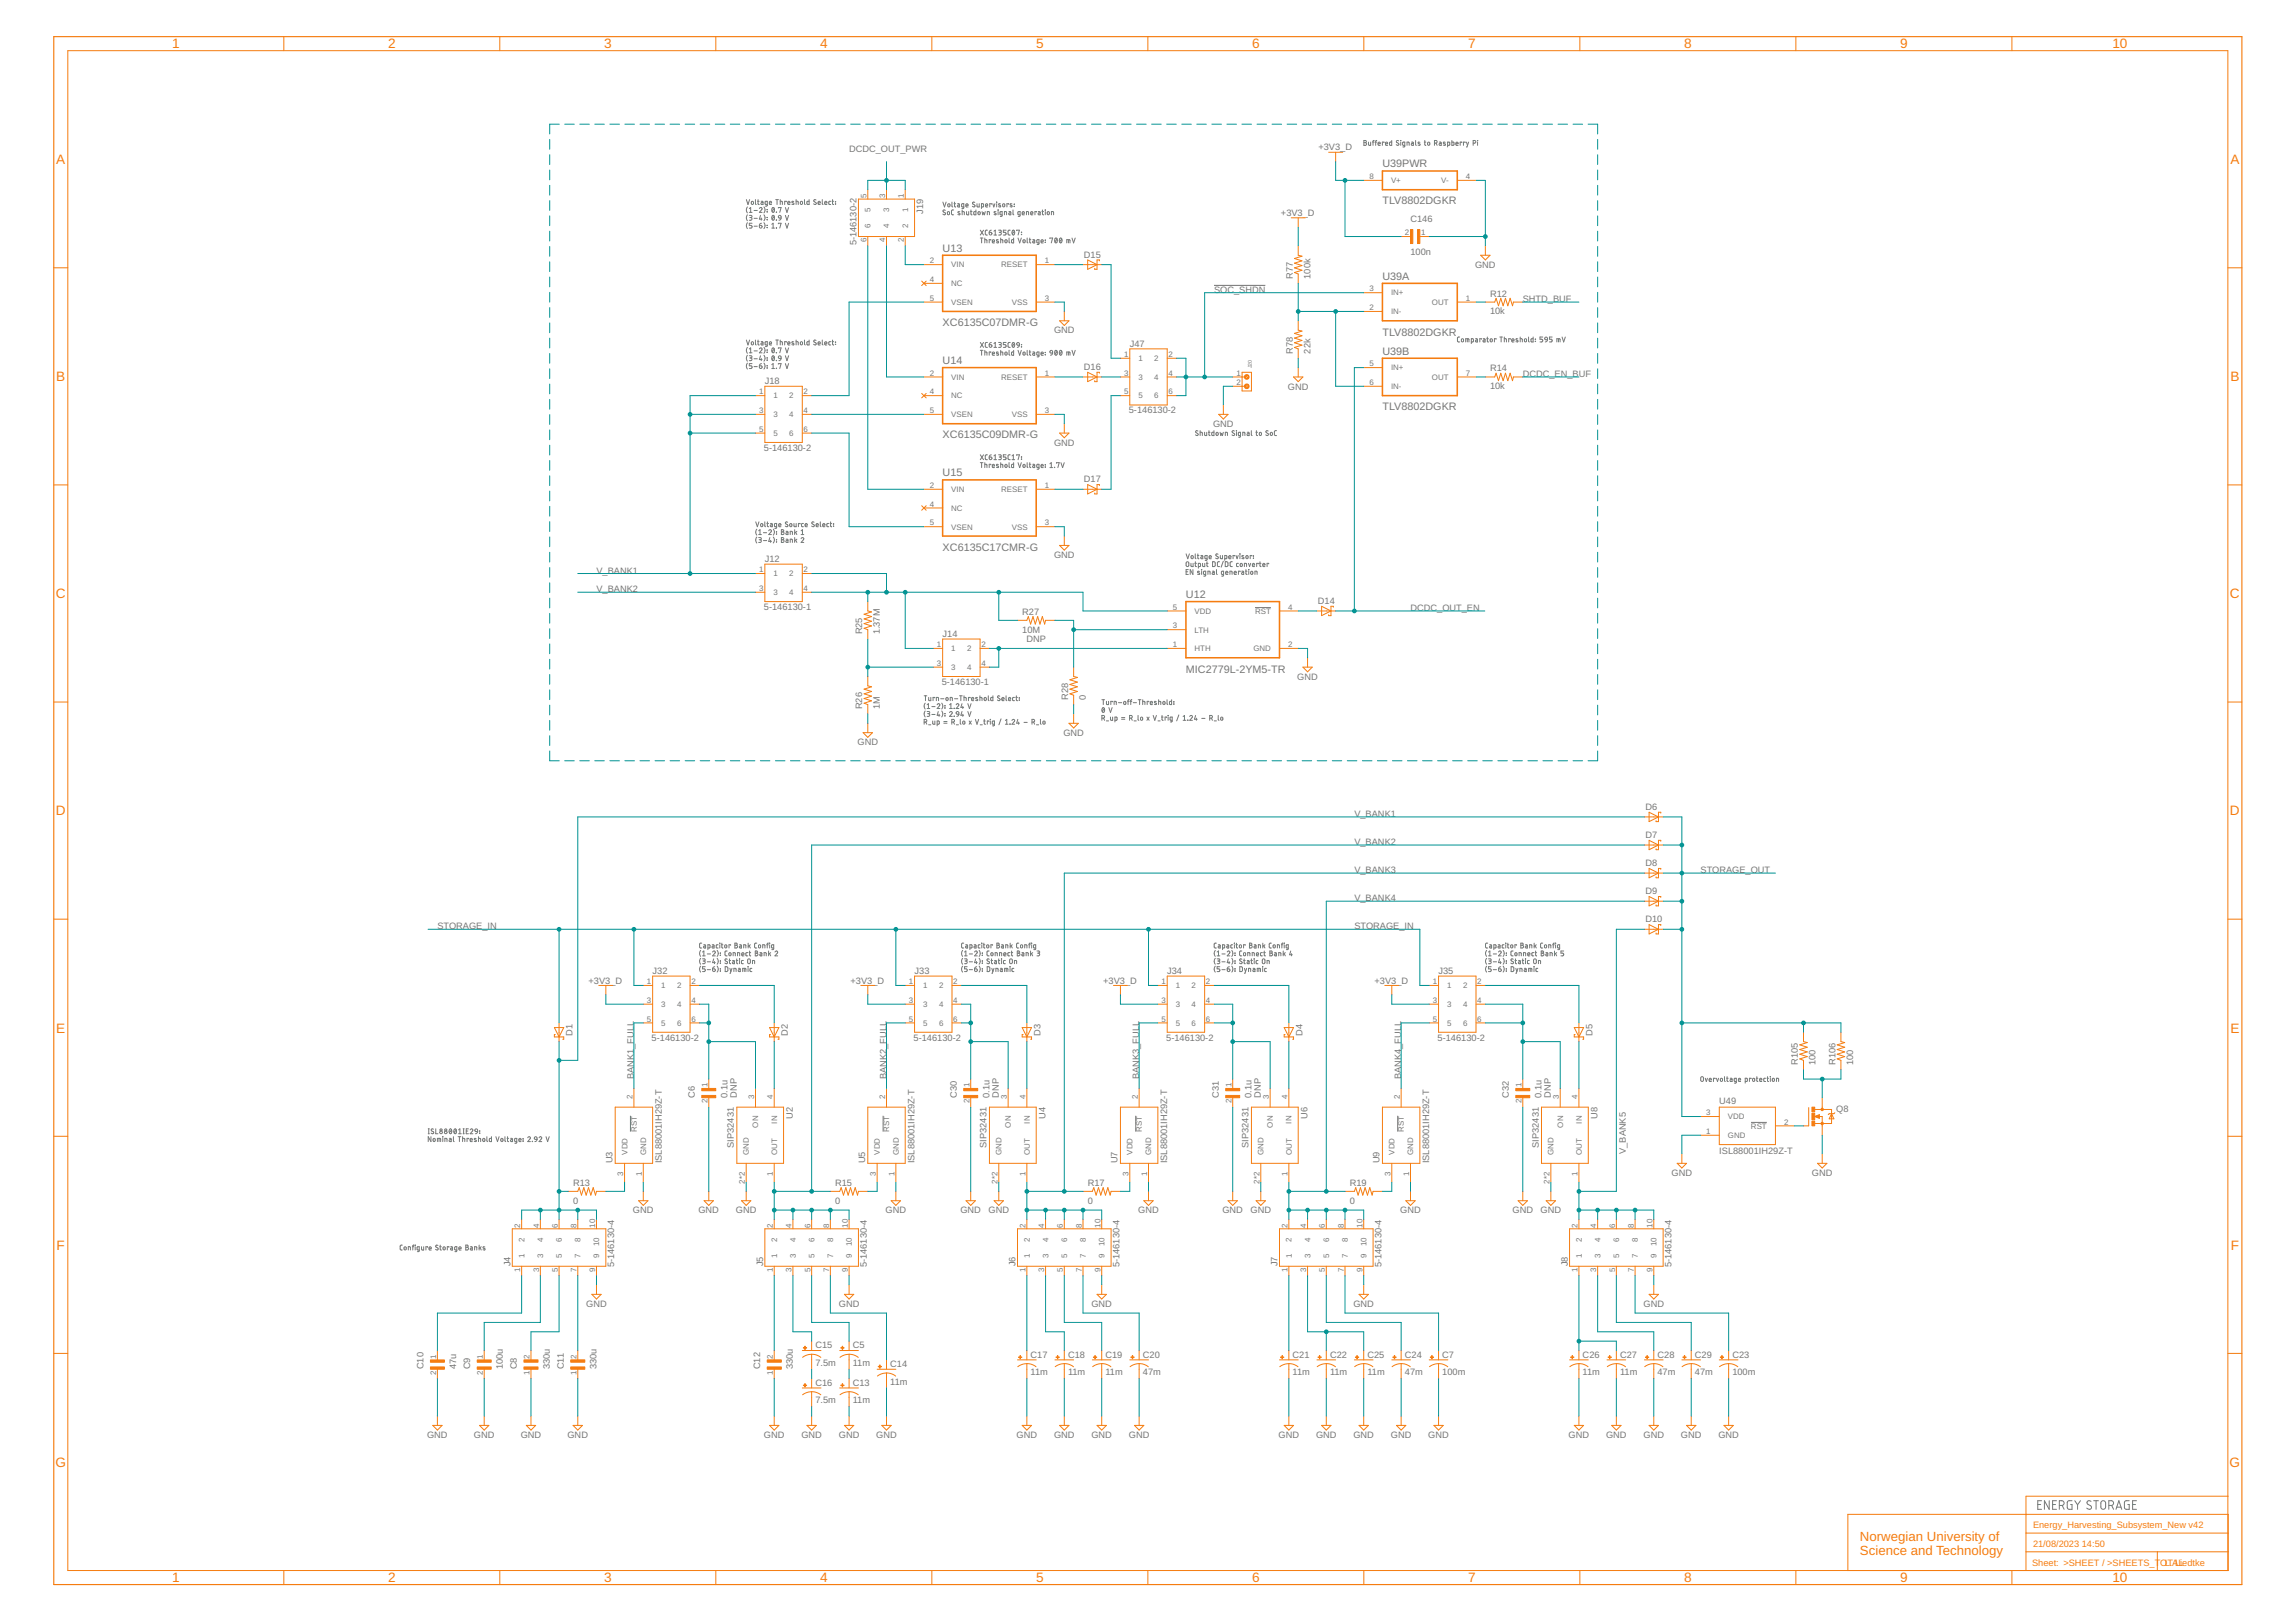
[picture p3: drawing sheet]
<svg xmlns="http://www.w3.org/2000/svg" width="841mm" height="594mm" viewBox="0 0 841 594" stroke-linecap="round" stroke-linejoin="round" font-family="sans-serif">
<defs><g id="words">
<g font-size="5" fill="#f57c10">
<text x="63.1" y="17.7">1</text>
<text x="142.2" y="17.7">2</text>
<text x="221.4" y="17.7">3</text>
<text x="300.5" y="17.7">4</text>
<text x="379.7" y="17.7">5</text>
<text x="458.8" y="17.7">6</text>
<text x="538" y="17.7">7</text>
<text x="617.2" y="17.7">8</text>
<text x="696.3" y="17.7">9</text>
<text x="774.1" y="17.7">10</text>
<text x="20.6" y="60.1">A</text>
<text x="817.4" y="60.1">A</text>
<text x="20.6" y="139.6">B</text>
<text x="817.4" y="139.6">B</text>
<text x="20.5" y="219.1">C</text>
<text x="817.2" y="219.1">C</text>
<text x="20.5" y="298.6">D</text>
<text x="817.2" y="298.6">D</text>
<text x="20.6" y="378.2">E</text>
<text x="817.4" y="378.2">E</text>
<text x="20.8" y="457.7">F</text>
<text x="817.5" y="457.7">F</text>
<text x="20.4" y="537.2">G</text>
<text x="817.1" y="537.2">G</text>
<text x="63.1" y="579.6">1</text>
<text x="142.2" y="579.6">2</text>
<text x="221.4" y="579.6">3</text>
<text x="300.5" y="579.6">4</text>
<text x="379.7" y="579.6">5</text>
<text x="458.8" y="579.6">6</text>
<text x="538" y="579.6">7</text>
<text x="617.2" y="579.6">8</text>
<text x="696.3" y="579.6">9</text>
<text x="774.1" y="579.6">10</text>
</g>
<g font-size="4.8" fill="#f57c10">
<text x="681.6" y="564.4">Norwegian University of</text>
<text x="681.6" y="569.5">Science and Technology</text>
</g>
<g font-size="4" fill="#757575">
<text x="506.6" y="61.3">U39PWR</text>
<text x="506.6" y="74.9">TLV8802DGKR</text>
<text x="345.4" y="92.1">U13</text>
<text x="506.6" y="102.4">U39A</text>
<text x="345.4" y="119.5">XC6135C07DMR-G</text>
<text x="506.6" y="122.9">TLV8802DGKR</text>
<text x="506.6" y="129.9">U39B</text>
<text x="345.4" y="133.3">U14</text>
<text x="506.6" y="150.3">TLV8802DGKR</text>
<text x="345.4" y="160.6">XC6135C09DMR-G</text>
<text x="345.4" y="174.4">U15</text>
<text x="345.4" y="201.7">XC6135C17CMR-G</text>
<text x="434.6" y="219">U12</text>
<text x="434.6" y="246.3">MIC2779L-2YM5-TR</text>
</g>
<g font-size="3.4" fill="#757575">
<text x="311.2" y="55.8">DCDC_OUT_PWR</text>
<text x="483.1" y="55.1">+3V3_D</text>
<text x="338.2" y="78.4" transform="rotate(-90 338.2 78.4)">J19</text>
<text x="469.4" y="79.1">+3V3_D</text>
<text x="516.9" y="81.5">C146</text>
<text x="313.9" y="89.9" transform="rotate(-90 313.9 89.9)">5-146130-2</text>
<text x="397.2" y="94.3">D15</text>
<text x="516.9" y="93.5">100n</text>
<text x="540.6" y="98.1">GND</text>
<text x="444.9" y="107.2">SOC_SHDN</text>
<text x="473.7" y="102.1" transform="rotate(-90 473.7 102.1)">R77</text>
<text x="480.2" y="102.1" transform="rotate(-90 480.2 102.1)">100k</text>
<text x="546" y="108.6">R12</text>
<text x="558" y="110.6">SHTD_BUF</text>
<text x="546" y="115.1">10k</text>
<text x="386.3" y="122.1">GND</text>
<text x="414" y="127.1">J47</text>
<text x="473.7" y="129.5" transform="rotate(-90 473.7 129.5)">R78</text>
<text x="480.2" y="129.5" transform="rotate(-90 480.2 129.5)">22k</text>
<text x="397.2" y="135.5">D16</text>
<text x="546" y="136">R14</text>
<text x="280.3" y="140.8">J18</text>
<text x="472" y="142.7">GND</text>
<text x="546" y="142.5">10k</text>
<text x="558" y="138.1">DCDC_EN_BUF</text>
<text x="413.7" y="151.4">5-146130-2</text>
<text x="444.5" y="156.4">GND</text>
<text x="279.9" y="165.2">5-146130-2</text>
<text x="386.3" y="163.2">GND</text>
<text x="397.2" y="176.6">D17</text>
<text x="280.3" y="205.9">J12</text>
<text x="386.3" y="204.4">GND</text>
<text x="218.6" y="210.1">V_BANK1</text>
<text x="218.6" y="216.9">V_BANK2</text>
<text x="482.9" y="221.2">D14</text>
<text x="279.9" y="223.4">5-146130-1</text>
<text x="374.6" y="225.2">R27</text>
<text x="516.9" y="223.8">DCDC_OUT_EN</text>
<text x="316" y="232.4" transform="rotate(-90 316 232.4)">R25</text>
<text x="322.5" y="232.4" transform="rotate(-90 322.5 232.4)">1.37M</text>
<text x="345.4" y="233.4">J14</text>
<text x="374.6" y="231.7">10M</text>
<text x="376.2" y="235.3">DNP</text>
<text x="345.1" y="250.9">5-146130-1</text>
<text x="475.4" y="249">GND</text>
<text x="391.4" y="256.4" transform="rotate(-90 391.4 256.4)">R28</text>
<text x="397.9" y="256.4" transform="rotate(-90 397.9 256.4)">0</text>
<text x="316" y="259.8" transform="rotate(-90 316 259.8)">R26</text>
<text x="322.5" y="259.8" transform="rotate(-90 322.5 259.8)">1M</text>
<text x="389.7" y="269.5">GND</text>
<text x="314.2" y="273">GND</text>
<text x="496.3" y="299.2">V_BANK1</text>
<text x="603" y="296.6">D6</text>
<text x="496.3" y="309.5">V_BANK2</text>
<text x="603" y="306.9">D7</text>
<text x="603" y="317.2">D8</text>
<text x="496.3" y="319.8">V_BANK3</text>
<text x="623.2" y="319.8">STORAGE_OUT</text>
<text x="603" y="327.5">D9</text>
<text x="496.3" y="330.1">V_BANK4</text>
<text x="160.3" y="340.4">STORAGE_IN</text>
<text x="496.3" y="340.4">STORAGE_IN</text>
<text x="603" y="337.8">D10</text>
<text x="239.1" y="356.8">J32</text>
<text x="335.2" y="356.8">J33</text>
<text x="427.7" y="356.8">J34</text>
<text x="527.2" y="356.8">J35</text>
<text x="215.7" y="360.2">+3V3_D</text>
<text x="311.7" y="360.2">+3V3_D</text>
<text x="404.3" y="360.2">+3V3_D</text>
<text x="503.7" y="360.2">+3V3_D</text>
<text x="209.9" y="379.3" transform="rotate(-90 209.9 379.3)">D1</text>
<text x="238.8" y="381.2">5-146130-2</text>
<text x="288.7" y="379.3" transform="rotate(-90 288.7 379.3)">D2</text>
<text x="334.8" y="381.2">5-146130-2</text>
<text x="381.3" y="379.3" transform="rotate(-90 381.3 379.3)">D3</text>
<text x="427.4" y="381.2">5-146130-2</text>
<text x="477.3" y="379.3" transform="rotate(-90 477.3 379.3)">D4</text>
<text x="526.8" y="381.2">5-146130-2</text>
<text x="583.6" y="379.3" transform="rotate(-90 583.6 379.3)">D5</text>
<text x="232.3" y="395.2" transform="rotate(-90 232.3 395.2)">BANK1_FULL</text>
<text x="324.9" y="395.2" transform="rotate(-90 324.9 395.2)">BANK2_FULL</text>
<text x="417.5" y="395.2" transform="rotate(-90 417.5 395.2)">BANK3_FULL</text>
<text x="513.5" y="395.2" transform="rotate(-90 513.5 395.2)">BANK4_FULL</text>
<text x="658.9" y="390.1" transform="rotate(-90 658.9 390.1)">R105</text>
<text x="665.4" y="390.1" transform="rotate(-90 665.4 390.1)">100</text>
<text x="672.6" y="390.1" transform="rotate(-90 672.6 390.1)">R106</text>
<text x="679.1" y="390.1" transform="rotate(-90 679.1 390.1)">100</text>
<text x="254.6" y="402.1" transform="rotate(-90 254.6 402.1)">C6</text>
<text x="266.6" y="402.1" transform="rotate(-90 266.6 402.1)">0.1u</text>
<text x="270" y="402.1" transform="rotate(-90 270 402.1)">DNP</text>
<text x="350.6" y="402.1" transform="rotate(-90 350.6 402.1)">C30</text>
<text x="362.6" y="402.1" transform="rotate(-90 362.6 402.1)">0.1u</text>
<text x="366" y="402.1" transform="rotate(-90 366 402.1)">DNP</text>
<text x="446.6" y="402.1" transform="rotate(-90 446.6 402.1)">C31</text>
<text x="458.6" y="402.1" transform="rotate(-90 458.6 402.1)">0.1u</text>
<text x="462" y="402.1" transform="rotate(-90 462 402.1)">DNP</text>
<text x="552.9" y="402.1" transform="rotate(-90 552.9 402.1)">C32</text>
<text x="564.9" y="402.1" transform="rotate(-90 564.9 402.1)">0.1u</text>
<text x="568.3" y="402.1" transform="rotate(-90 568.3 402.1)">DNP</text>
<text x="630" y="404.5">U49</text>
<text x="672.9" y="407.2">Q8</text>
<text x="290.6" y="409.8" transform="rotate(-90 290.6 409.8)">U2</text>
<text x="383.2" y="409.8" transform="rotate(-90 383.2 409.8)">U4</text>
<text x="479.2" y="409.8" transform="rotate(-90 479.2 409.8)">U6</text>
<text x="585.5" y="409.8" transform="rotate(-90 585.5 409.8)">U8</text>
<text x="269" y="420.4" transform="rotate(-90 269 420.4)">SIP32431</text>
<text x="361.6" y="420.4" transform="rotate(-90 361.6 420.4)">SIP32431</text>
<text x="457.6" y="420.4" transform="rotate(-90 457.6 420.4)">SIP32431</text>
<text x="563.9" y="420.4" transform="rotate(-90 563.9 420.4)">SIP32431</text>
<text x="595.8" y="422.6" transform="rotate(-90 595.8 422.6)">V_BANK5</text>
<text x="630" y="422.6">ISL88001IH29Z-T</text>
<text x="224.4" y="426.1" transform="rotate(-90 224.4 426.1)">U3</text>
<text x="242.6" y="426.1" transform="rotate(-90 242.6 426.1)">ISL88001IH29Z-T</text>
<text x="317" y="426.1" transform="rotate(-90 317 426.1)">U5</text>
<text x="335.2" y="426.1" transform="rotate(-90 335.2 426.1)">ISL88001IH29Z-T</text>
<text x="409.6" y="426.1" transform="rotate(-90 409.6 426.1)">U7</text>
<text x="427.7" y="426.1" transform="rotate(-90 427.7 426.1)">ISL88001IH29Z-T</text>
<text x="505.6" y="426.1" transform="rotate(-90 505.6 426.1)">U9</text>
<text x="523.7" y="426.1" transform="rotate(-90 523.7 426.1)">ISL88001IH29Z-T</text>
<text x="612.6" y="430.7">GND</text>
<text x="664" y="430.7">GND</text>
<text x="210" y="434.3">R13</text>
<text x="306" y="434.3">R15</text>
<text x="398.6" y="434.3">R17</text>
<text x="494.6" y="434.3">R19</text>
<text x="210" y="440.8">0</text>
<text x="306" y="440.8">0</text>
<text x="398.6" y="440.8">0</text>
<text x="494.6" y="440.8">0</text>
<text x="232" y="444.4">GND</text>
<text x="256" y="444.4">GND</text>
<text x="269.7" y="444.4">GND</text>
<text x="324.5" y="444.4">GND</text>
<text x="352" y="444.4">GND</text>
<text x="362.3" y="444.4">GND</text>
<text x="417.1" y="444.4">GND</text>
<text x="448" y="444.4">GND</text>
<text x="458.3" y="444.4">GND</text>
<text x="513.1" y="444.4">GND</text>
<text x="554.3" y="444.4">GND</text>
<text x="564.6" y="444.4">GND</text>
<text x="187" y="463.8" transform="rotate(-90 187 463.8)">J4</text>
<text x="225.1" y="464.1" transform="rotate(-90 225.1 464.1)">5-146130-4</text>
<text x="279.6" y="463.8" transform="rotate(-90 279.6 463.8)">J5</text>
<text x="317.7" y="464.1" transform="rotate(-90 317.7 464.1)">5-146130-4</text>
<text x="372.2" y="463.8" transform="rotate(-90 372.2 463.8)">J6</text>
<text x="410.3" y="464.1" transform="rotate(-90 410.3 464.1)">5-146130-4</text>
<text x="468.2" y="463.8" transform="rotate(-90 468.2 463.8)">J7</text>
<text x="506.3" y="464.1" transform="rotate(-90 506.3 464.1)">5-146130-4</text>
<text x="574.5" y="463.8" transform="rotate(-90 574.5 463.8)">J8</text>
<text x="612.6" y="464.1" transform="rotate(-90 612.6 464.1)">5-146130-4</text>
<text x="214.8" y="478.7">GND</text>
<text x="307.4" y="478.7">GND</text>
<text x="400" y="478.7">GND</text>
<text x="496" y="478.7">GND</text>
<text x="602.3" y="478.7">GND</text>
<text x="298.8" y="493.8">C15</text>
<text x="312.5" y="493.8">C5</text>
<text x="377.7" y="497.2">C17</text>
<text x="391.4" y="497.2">C18</text>
<text x="405.1" y="497.2">C19</text>
<text x="418.8" y="497.2">C20</text>
<text x="473.7" y="497.2">C21</text>
<text x="487.4" y="497.2">C22</text>
<text x="501.1" y="497.2">C25</text>
<text x="514.8" y="497.2">C24</text>
<text x="528.5" y="497.2">C7</text>
<text x="580" y="497.2">C26</text>
<text x="593.7" y="497.2">C27</text>
<text x="607.4" y="497.2">C28</text>
<text x="621.1" y="497.2">C29</text>
<text x="634.8" y="497.2">C23</text>
<text x="155.1" y="501.5" transform="rotate(-90 155.1 501.5)">C10</text>
<text x="167.1" y="501.5" transform="rotate(-90 167.1 501.5)">47u</text>
<text x="172.3" y="501.5" transform="rotate(-90 172.3 501.5)">C9</text>
<text x="184.3" y="501.5" transform="rotate(-90 184.3 501.5)">100u</text>
<text x="189.4" y="501.5" transform="rotate(-90 189.4 501.5)">C8</text>
<text x="201.4" y="501.5" transform="rotate(-90 201.4 501.5)">330u</text>
<text x="206.6" y="501.5" transform="rotate(-90 206.6 501.5)">C11</text>
<text x="218.6" y="501.5" transform="rotate(-90 218.6 501.5)">330u</text>
<text x="278.6" y="501.5" transform="rotate(-90 278.6 501.5)">C12</text>
<text x="290.6" y="501.5" transform="rotate(-90 290.6 501.5)">330u</text>
<text x="298.8" y="500.3">7.5m</text>
<text x="312.5" y="500.3">11m</text>
<text x="326.2" y="500.7">C14</text>
<text x="377.7" y="503.7">11m</text>
<text x="391.4" y="503.7">11m</text>
<text x="405.1" y="503.7">11m</text>
<text x="418.8" y="503.7">47m</text>
<text x="473.7" y="503.7">11m</text>
<text x="487.4" y="503.7">11m</text>
<text x="501.1" y="503.7">11m</text>
<text x="514.8" y="503.7">47m</text>
<text x="528.5" y="503.7">100m</text>
<text x="580" y="503.7">11m</text>
<text x="593.7" y="503.7">11m</text>
<text x="607.4" y="503.7">47m</text>
<text x="621.1" y="503.7">47m</text>
<text x="634.8" y="503.7">100m</text>
<text x="298.8" y="507.5">C16</text>
<text x="312.5" y="507.5">C13</text>
<text x="326.2" y="507.2">11m</text>
<text x="298.8" y="514">7.5m</text>
<text x="312.5" y="514">11m</text>
<text x="156.5" y="526.7">GND</text>
<text x="173.7" y="526.7">GND</text>
<text x="190.8" y="526.7">GND</text>
<text x="208" y="526.7">GND</text>
<text x="280" y="526.7">GND</text>
<text x="293.7" y="526.7">GND</text>
<text x="307.4" y="526.7">GND</text>
<text x="321.1" y="526.7">GND</text>
<text x="372.5" y="526.7">GND</text>
<text x="386.3" y="526.7">GND</text>
<text x="400" y="526.7">GND</text>
<text x="413.7" y="526.7">GND</text>
<text x="468.5" y="526.7">GND</text>
<text x="482.3" y="526.7">GND</text>
<text x="496" y="526.7">GND</text>
<text x="509.7" y="526.7">GND</text>
<text x="523.4" y="526.7">GND</text>
<text x="574.8" y="526.7">GND</text>
<text x="588.6" y="526.7">GND</text>
<text x="602.3" y="526.7">GND</text>
<text x="616" y="526.7">GND</text>
<text x="629.7" y="526.7">GND</text>
</g>
<g font-size="3.4" fill="#f57c10">
<text x="745" y="559.8">Energy_Harvesting_Subsystem_New v42</text>
<text x="745" y="566.7">21/08/2023</text>
<text x="762.9" y="566.7">14:50</text>
<text x="744.7" y="573.7">Sheet: &gt;SHEET / &gt;SHEETS_TOLT.ALLiedtke</text>
</g>
<g font-size="2.9" fill="#757575">
<text x="501.8" y="65.6">8</text>
<text x="537.2" y="65.6">4</text>
<text x="509.8" y="67.1">V+</text>
<text x="528.1" y="67.1">V-</text>
<text x="317.5" y="72.4" transform="rotate(-90 317.5 72.4)">5</text>
<text x="319" y="77.7" transform="rotate(-90 319 77.7)">5</text>
<text x="324.4" y="72.4" transform="rotate(-90 324.4 72.4)">3</text>
<text x="325.9" y="77.7" transform="rotate(-90 325.9 77.7)">3</text>
<text x="331.3" y="72.4" transform="rotate(-90 331.3 72.4)">1</text>
<text x="332.8" y="77.7" transform="rotate(-90 332.8 77.7)">1</text>
<text x="319" y="83.5" transform="rotate(-90 319 83.5)">6</text>
<text x="325.9" y="83.5" transform="rotate(-90 325.9 83.5)">4</text>
<text x="332.8" y="83.5" transform="rotate(-90 332.8 83.5)">2</text>
<text x="317.5" y="88.7" transform="rotate(-90 317.5 88.7)">6</text>
<text x="324.4" y="88.7" transform="rotate(-90 324.4 88.7)">4</text>
<text x="331.3" y="88.7" transform="rotate(-90 331.3 88.7)">2</text>
<text x="514.8" y="86.1">2</text>
<text x="520.8" y="86.1">1</text>
<text x="340.7" y="96.4">2</text>
<text x="348.6" y="97.9">VIN</text>
<text x="366.9" y="97.9">RESET</text>
<text x="382.9" y="96.4">1</text>
<text x="340.7" y="103.3">4</text>
<text x="348.6" y="104.8">NC</text>
<text x="501.8" y="106.7">3</text>
<text x="340.7" y="110.1">5</text>
<text x="348.6" y="111.7">VSEN</text>
<text x="370.8" y="111.7">VSS</text>
<text x="382.9" y="110.1">3</text>
<text x="501.8" y="113.6">2</text>
<text x="509.8" y="108.2">IN+</text>
<text x="524.8" y="111.7">OUT</text>
<text x="537.2" y="110.1">1</text>
<text x="509.8" y="115.1">IN-</text>
<text x="411.9" y="130.7">1</text>
<text x="428.2" y="130.7">2</text>
<text x="340.7" y="137.6">2</text>
<text x="382.9" y="137.6">1</text>
<text x="411.9" y="137.6">3</text>
<text x="417.2" y="132.2">1</text>
<text x="423" y="132.2">2</text>
<text x="428.2" y="137.6">4</text>
<text x="453.1" y="137.6">1</text>
<text x="501.8" y="134.2">5</text>
<text x="509.8" y="135.7">IN+</text>
<text x="537.2" y="137.6">7</text>
<text x="348.6" y="139.1">VIN</text>
<text x="366.9" y="139.1">RESET</text>
<text x="417.2" y="139.1">3</text>
<text x="423" y="139.1">4</text>
<text x="453.1" y="141">2</text>
<text x="501.8" y="141">6</text>
<text x="509.8" y="142.5">IN-</text>
<text x="524.8" y="139.1">OUT</text>
<text x="278.2" y="144.4">1</text>
<text x="283.5" y="145.9">1</text>
<text x="289.3" y="145.9">2</text>
<text x="294.5" y="144.4">2</text>
<text x="340.7" y="144.4">4</text>
<text x="348.6" y="145.9">NC</text>
<text x="411.9" y="144.4">5</text>
<text x="417.2" y="145.9">5</text>
<text x="423" y="145.9">6</text>
<text x="428.2" y="144.4">6</text>
<text x="278.2" y="151.3">3</text>
<text x="283.5" y="152.8">3</text>
<text x="289.3" y="152.8">4</text>
<text x="294.5" y="151.3">4</text>
<text x="340.7" y="151.3">5</text>
<text x="348.6" y="152.8">VSEN</text>
<text x="370.8" y="152.8">VSS</text>
<text x="382.9" y="151.3">3</text>
<text x="278.2" y="158.2">5</text>
<text x="283.5" y="159.7">5</text>
<text x="289.3" y="159.7">6</text>
<text x="294.5" y="158.2">6</text>
<text x="340.7" y="178.7">2</text>
<text x="382.9" y="178.7">1</text>
<text x="340.7" y="185.6">4</text>
<text x="348.6" y="180.2">VIN</text>
<text x="366.9" y="180.2">RESET</text>
<text x="348.6" y="187.1">NC</text>
<text x="340.7" y="192.4">5</text>
<text x="348.6" y="193.9">VSEN</text>
<text x="370.8" y="193.9">VSS</text>
<text x="382.9" y="192.4">3</text>
<text x="278.2" y="209.6">1</text>
<text x="294.5" y="209.6">2</text>
<text x="283.5" y="211.1">1</text>
<text x="289.3" y="211.1">2</text>
<text x="278.2" y="216.4">3</text>
<text x="283.5" y="217.9">3</text>
<text x="289.3" y="217.9">4</text>
<text x="294.5" y="216.4">4</text>
<text x="429.8" y="223.3">5</text>
<text x="437.8" y="224.8">VDD</text>
<text x="459.9" y="224.8">RST</text>
<text x="472" y="223.3">4</text>
<text x="429.8" y="230.2">3</text>
<text x="437.8" y="231.7">LTH</text>
<text x="343.4" y="237">1</text>
<text x="348.6" y="238.5">1</text>
<text x="354.4" y="238.5">2</text>
<text x="359.6" y="237">2</text>
<text x="429.8" y="237">1</text>
<text x="437.8" y="238.5">HTH</text>
<text x="459.3" y="238.5">GND</text>
<text x="472" y="237">2</text>
<text x="343.4" y="243.9">3</text>
<text x="348.6" y="245.4">3</text>
<text x="354.4" y="245.4">4</text>
<text x="359.6" y="243.9">4</text>
<text x="237.1" y="360.4">1</text>
<text x="242.3" y="362">1</text>
<text x="248.1" y="362">2</text>
<text x="253.3" y="360.4">2</text>
<text x="333.1" y="360.4">1</text>
<text x="338.3" y="362">1</text>
<text x="344.1" y="362">2</text>
<text x="349.4" y="360.4">2</text>
<text x="425.7" y="360.4">1</text>
<text x="430.9" y="362">1</text>
<text x="436.7" y="362">2</text>
<text x="441.9" y="360.4">2</text>
<text x="525.1" y="360.4">1</text>
<text x="530.3" y="362">1</text>
<text x="536.1" y="362">2</text>
<text x="541.4" y="360.4">2</text>
<text x="237.1" y="367.3">3</text>
<text x="242.3" y="368.8">3</text>
<text x="248.1" y="368.8">4</text>
<text x="253.3" y="367.3">4</text>
<text x="333.1" y="367.3">3</text>
<text x="338.3" y="368.8">3</text>
<text x="344.1" y="368.8">4</text>
<text x="349.4" y="367.3">4</text>
<text x="425.7" y="367.3">3</text>
<text x="430.9" y="368.8">3</text>
<text x="436.7" y="368.8">4</text>
<text x="441.9" y="367.3">4</text>
<text x="525.1" y="367.3">3</text>
<text x="530.3" y="368.8">3</text>
<text x="536.1" y="368.8">4</text>
<text x="541.4" y="367.3">4</text>
<text x="237.1" y="374.2">5</text>
<text x="242.3" y="375.7">5</text>
<text x="248.1" y="375.7">6</text>
<text x="253.3" y="374.2">6</text>
<text x="333.1" y="374.2">5</text>
<text x="338.3" y="375.7">5</text>
<text x="344.1" y="375.7">6</text>
<text x="349.4" y="374.2">6</text>
<text x="425.7" y="374.2">5</text>
<text x="430.9" y="375.7">5</text>
<text x="436.7" y="375.7">6</text>
<text x="441.9" y="374.2">6</text>
<text x="525.1" y="374.2">5</text>
<text x="530.3" y="375.7">5</text>
<text x="536.1" y="375.7">6</text>
<text x="541.4" y="374.2">6</text>
<text x="259.2" y="398.2" transform="rotate(-90 259.2 398.2)">1</text>
<text x="355.3" y="398.2" transform="rotate(-90 355.3 398.2)">1</text>
<text x="451.3" y="398.2" transform="rotate(-90 451.3 398.2)">1</text>
<text x="557.6" y="398.2" transform="rotate(-90 557.6 398.2)">1</text>
<text x="231.8" y="402.3" transform="rotate(-90 231.8 402.3)">2</text>
<text x="259.2" y="404.2" transform="rotate(-90 259.2 404.2)">2</text>
<text x="276.4" y="402.3" transform="rotate(-90 276.4 402.3)">3</text>
<text x="283.2" y="402.3" transform="rotate(-90 283.2 402.3)">4</text>
<text x="324.4" y="402.3" transform="rotate(-90 324.4 402.3)">2</text>
<text x="355.3" y="404.2" transform="rotate(-90 355.3 404.2)">2</text>
<text x="369" y="402.3" transform="rotate(-90 369 402.3)">3</text>
<text x="375.8" y="402.3" transform="rotate(-90 375.8 402.3)">4</text>
<text x="417" y="402.3" transform="rotate(-90 417 402.3)">2</text>
<text x="451.3" y="404.2" transform="rotate(-90 451.3 404.2)">2</text>
<text x="465" y="402.3" transform="rotate(-90 465 402.3)">3</text>
<text x="471.8" y="402.3" transform="rotate(-90 471.8 402.3)">4</text>
<text x="513" y="402.3" transform="rotate(-90 513 402.3)">2</text>
<text x="557.6" y="404.2" transform="rotate(-90 557.6 404.2)">2</text>
<text x="571.3" y="402.3" transform="rotate(-90 571.3 402.3)">3</text>
<text x="578.1" y="402.3" transform="rotate(-90 578.1 402.3)">4</text>
<text x="277.9" y="413" transform="rotate(-90 277.9 413)">ON</text>
<text x="284.8" y="411.6" transform="rotate(-90 284.8 411.6)">IN</text>
<text x="370.5" y="413" transform="rotate(-90 370.5 413)">ON</text>
<text x="377.3" y="411.6" transform="rotate(-90 377.3 411.6)">IN</text>
<text x="466.5" y="413" transform="rotate(-90 466.5 413)">ON</text>
<text x="473.3" y="411.6" transform="rotate(-90 473.3 411.6)">IN</text>
<text x="572.8" y="413" transform="rotate(-90 572.8 413)">ON</text>
<text x="579.6" y="411.6" transform="rotate(-90 579.6 411.6)">IN</text>
<text x="625.3" y="408.5">3</text>
<text x="633.2" y="410">VDD</text>
<text x="641.7" y="413.4">RST</text>
<text x="653.8" y="411.9">2</text>
<text x="233.3" y="414.5" transform="rotate(-90 233.3 414.5)">RST</text>
<text x="325.9" y="414.5" transform="rotate(-90 325.9 414.5)">RST</text>
<text x="418.5" y="414.5" transform="rotate(-90 418.5 414.5)">RST</text>
<text x="514.5" y="414.5" transform="rotate(-90 514.5 414.5)">RST</text>
<text x="625.3" y="415.3">1</text>
<text x="633.2" y="416.8">GND</text>
<text x="229.9" y="422.9" transform="rotate(-90 229.9 422.9)">VDD</text>
<text x="236.8" y="422.9" transform="rotate(-90 236.8 422.9)">GND</text>
<text x="274.5" y="422.9" transform="rotate(-90 274.5 422.9)">GND</text>
<text x="284.8" y="422.9" transform="rotate(-90 284.8 422.9)">OUT</text>
<text x="322.5" y="422.9" transform="rotate(-90 322.5 422.9)">VDD</text>
<text x="329.3" y="422.9" transform="rotate(-90 329.3 422.9)">GND</text>
<text x="367" y="422.9" transform="rotate(-90 367 422.9)">GND</text>
<text x="377.3" y="422.9" transform="rotate(-90 377.3 422.9)">OUT</text>
<text x="415.1" y="422.9" transform="rotate(-90 415.1 422.9)">VDD</text>
<text x="421.9" y="422.9" transform="rotate(-90 421.9 422.9)">GND</text>
<text x="463.1" y="422.9" transform="rotate(-90 463.1 422.9)">GND</text>
<text x="473.3" y="422.9" transform="rotate(-90 473.3 422.9)">OUT</text>
<text x="511.1" y="422.9" transform="rotate(-90 511.1 422.9)">VDD</text>
<text x="517.9" y="422.9" transform="rotate(-90 517.9 422.9)">GND</text>
<text x="569.4" y="422.9" transform="rotate(-90 569.4 422.9)">GND</text>
<text x="579.6" y="422.9" transform="rotate(-90 579.6 422.9)">OUT</text>
<text x="228.4" y="430.8" transform="rotate(-90 228.4 430.8)">3</text>
<text x="235.2" y="430.8" transform="rotate(-90 235.2 430.8)">1</text>
<text x="283.2" y="430.8" transform="rotate(-90 283.2 430.8)">1</text>
<text x="321" y="430.8" transform="rotate(-90 321 430.8)">3</text>
<text x="327.8" y="430.8" transform="rotate(-90 327.8 430.8)">1</text>
<text x="375.8" y="430.8" transform="rotate(-90 375.8 430.8)">1</text>
<text x="413.5" y="430.8" transform="rotate(-90 413.5 430.8)">3</text>
<text x="420.4" y="430.8" transform="rotate(-90 420.4 430.8)">1</text>
<text x="471.8" y="430.8" transform="rotate(-90 471.8 430.8)">1</text>
<text x="509.6" y="430.8" transform="rotate(-90 509.6 430.8)">3</text>
<text x="516.4" y="430.8" transform="rotate(-90 516.4 430.8)">1</text>
<text x="578.1" y="430.8" transform="rotate(-90 578.1 430.8)">1</text>
<text x="273" y="433.6" transform="rotate(-90 273 433.6)">2*2</text>
<text x="365.5" y="433.6" transform="rotate(-90 365.5 433.6)">2*2</text>
<text x="461.5" y="433.6" transform="rotate(-90 461.5 433.6)">2*2</text>
<text x="567.8" y="433.6" transform="rotate(-90 567.8 433.6)">2*2</text>
<text x="190.7" y="449.6" transform="rotate(-90 190.7 449.6)">2</text>
<text x="197.5" y="449.6" transform="rotate(-90 197.5 449.6)">4</text>
<text x="204.4" y="449.6" transform="rotate(-90 204.4 449.6)">6</text>
<text x="211.2" y="449.6" transform="rotate(-90 211.2 449.6)">8</text>
<text x="218.1" y="449.6" transform="rotate(-90 218.1 449.6)">10</text>
<text x="283.2" y="449.6" transform="rotate(-90 283.2 449.6)">2</text>
<text x="290.1" y="449.6" transform="rotate(-90 290.1 449.6)">4</text>
<text x="297" y="449.6" transform="rotate(-90 297 449.6)">6</text>
<text x="303.8" y="449.6" transform="rotate(-90 303.8 449.6)">8</text>
<text x="310.7" y="449.6" transform="rotate(-90 310.7 449.6)">10</text>
<text x="375.8" y="449.6" transform="rotate(-90 375.8 449.6)">2</text>
<text x="382.7" y="449.6" transform="rotate(-90 382.7 449.6)">4</text>
<text x="389.5" y="449.6" transform="rotate(-90 389.5 449.6)">6</text>
<text x="396.4" y="449.6" transform="rotate(-90 396.4 449.6)">8</text>
<text x="403.3" y="449.6" transform="rotate(-90 403.3 449.6)">10</text>
<text x="471.8" y="449.6" transform="rotate(-90 471.8 449.6)">2</text>
<text x="478.7" y="449.6" transform="rotate(-90 478.7 449.6)">4</text>
<text x="485.6" y="449.6" transform="rotate(-90 485.6 449.6)">6</text>
<text x="492.4" y="449.6" transform="rotate(-90 492.4 449.6)">8</text>
<text x="499.3" y="449.6" transform="rotate(-90 499.3 449.6)">10</text>
<text x="578.1" y="449.6" transform="rotate(-90 578.1 449.6)">2</text>
<text x="585" y="449.6" transform="rotate(-90 585 449.6)">4</text>
<text x="591.8" y="449.6" transform="rotate(-90 591.8 449.6)">6</text>
<text x="598.7" y="449.6" transform="rotate(-90 598.7 449.6)">8</text>
<text x="605.6" y="449.6" transform="rotate(-90 605.6 449.6)">10</text>
<text x="192.2" y="454.8" transform="rotate(-90 192.2 454.8)">2</text>
<text x="199" y="454.8" transform="rotate(-90 199 454.8)">4</text>
<text x="205.9" y="454.8" transform="rotate(-90 205.9 454.8)">6</text>
<text x="212.7" y="454.8" transform="rotate(-90 212.7 454.8)">8</text>
<text x="284.8" y="454.8" transform="rotate(-90 284.8 454.8)">2</text>
<text x="291.6" y="454.8" transform="rotate(-90 291.6 454.8)">4</text>
<text x="298.5" y="454.8" transform="rotate(-90 298.5 454.8)">6</text>
<text x="305.3" y="454.8" transform="rotate(-90 305.3 454.8)">8</text>
<text x="377.3" y="454.8" transform="rotate(-90 377.3 454.8)">2</text>
<text x="384.2" y="454.8" transform="rotate(-90 384.2 454.8)">4</text>
<text x="391" y="454.8" transform="rotate(-90 391 454.8)">6</text>
<text x="397.9" y="454.8" transform="rotate(-90 397.9 454.8)">8</text>
<text x="473.3" y="454.8" transform="rotate(-90 473.3 454.8)">2</text>
<text x="480.2" y="454.8" transform="rotate(-90 480.2 454.8)">4</text>
<text x="487.1" y="454.8" transform="rotate(-90 487.1 454.8)">6</text>
<text x="493.9" y="454.8" transform="rotate(-90 493.9 454.8)">8</text>
<text x="579.6" y="454.8" transform="rotate(-90 579.6 454.8)">2</text>
<text x="586.5" y="454.8" transform="rotate(-90 586.5 454.8)">4</text>
<text x="593.3" y="454.8" transform="rotate(-90 593.3 454.8)">6</text>
<text x="600.2" y="454.8" transform="rotate(-90 600.2 454.8)">8</text>
<text x="192.2" y="460.6" transform="rotate(-90 192.2 460.6)">1</text>
<text x="199" y="460.6" transform="rotate(-90 199 460.6)">3</text>
<text x="205.9" y="460.6" transform="rotate(-90 205.9 460.6)">5</text>
<text x="212.8" y="460.6" transform="rotate(-90 212.8 460.6)">7</text>
<text x="219.6" y="456.4" transform="rotate(-90 219.6 456.4)">10</text>
<text x="219.6" y="460.6" transform="rotate(-90 219.6 460.6)">9</text>
<text x="284.8" y="460.6" transform="rotate(-90 284.8 460.6)">1</text>
<text x="291.6" y="460.6" transform="rotate(-90 291.6 460.6)">3</text>
<text x="298.5" y="460.6" transform="rotate(-90 298.5 460.6)">5</text>
<text x="305.3" y="460.6" transform="rotate(-90 305.3 460.6)">7</text>
<text x="312.2" y="456.4" transform="rotate(-90 312.2 456.4)">10</text>
<text x="312.2" y="460.6" transform="rotate(-90 312.2 460.6)">9</text>
<text x="377.3" y="460.6" transform="rotate(-90 377.3 460.6)">1</text>
<text x="384.2" y="460.6" transform="rotate(-90 384.2 460.6)">3</text>
<text x="391.1" y="460.6" transform="rotate(-90 391.1 460.6)">5</text>
<text x="397.9" y="460.6" transform="rotate(-90 397.9 460.6)">7</text>
<text x="404.8" y="456.4" transform="rotate(-90 404.8 456.4)">10</text>
<text x="404.8" y="460.6" transform="rotate(-90 404.8 460.6)">9</text>
<text x="473.3" y="460.6" transform="rotate(-90 473.3 460.6)">1</text>
<text x="480.2" y="460.6" transform="rotate(-90 480.2 460.6)">3</text>
<text x="487.1" y="460.6" transform="rotate(-90 487.1 460.6)">5</text>
<text x="493.9" y="460.6" transform="rotate(-90 493.9 460.6)">7</text>
<text x="500.8" y="456.4" transform="rotate(-90 500.8 456.4)">10</text>
<text x="500.8" y="460.6" transform="rotate(-90 500.8 460.6)">9</text>
<text x="579.6" y="460.6" transform="rotate(-90 579.6 460.6)">1</text>
<text x="586.5" y="460.6" transform="rotate(-90 586.5 460.6)">3</text>
<text x="593.4" y="460.6" transform="rotate(-90 593.4 460.6)">5</text>
<text x="600.2" y="460.6" transform="rotate(-90 600.2 460.6)">7</text>
<text x="607.1" y="456.4" transform="rotate(-90 607.1 456.4)">10</text>
<text x="607.1" y="460.6" transform="rotate(-90 607.1 460.6)">9</text>
<text x="190.7" y="465.9" transform="rotate(-90 190.7 465.9)">1</text>
<text x="197.5" y="465.9" transform="rotate(-90 197.5 465.9)">3</text>
<text x="204.4" y="465.9" transform="rotate(-90 204.4 465.9)">5</text>
<text x="211.2" y="465.9" transform="rotate(-90 211.2 465.9)">7</text>
<text x="218.1" y="465.9" transform="rotate(-90 218.1 465.9)">9</text>
<text x="283.2" y="465.9" transform="rotate(-90 283.2 465.9)">1</text>
<text x="290.1" y="465.9" transform="rotate(-90 290.1 465.9)">3</text>
<text x="297" y="465.9" transform="rotate(-90 297 465.9)">5</text>
<text x="303.8" y="465.9" transform="rotate(-90 303.8 465.9)">7</text>
<text x="310.7" y="465.9" transform="rotate(-90 310.7 465.9)">9</text>
<text x="375.8" y="465.9" transform="rotate(-90 375.8 465.9)">1</text>
<text x="382.7" y="465.9" transform="rotate(-90 382.7 465.9)">3</text>
<text x="389.5" y="465.9" transform="rotate(-90 389.5 465.9)">5</text>
<text x="396.4" y="465.9" transform="rotate(-90 396.4 465.9)">7</text>
<text x="403.3" y="465.9" transform="rotate(-90 403.3 465.9)">9</text>
<text x="471.8" y="465.9" transform="rotate(-90 471.8 465.9)">1</text>
<text x="478.7" y="465.9" transform="rotate(-90 478.7 465.9)">3</text>
<text x="485.6" y="465.9" transform="rotate(-90 485.6 465.9)">5</text>
<text x="492.4" y="465.9" transform="rotate(-90 492.4 465.9)">7</text>
<text x="499.3" y="465.9" transform="rotate(-90 499.3 465.9)">9</text>
<text x="578.1" y="465.9" transform="rotate(-90 578.1 465.9)">1</text>
<text x="585" y="465.9" transform="rotate(-90 585 465.9)">3</text>
<text x="591.8" y="465.9" transform="rotate(-90 591.8 465.9)">5</text>
<text x="598.7" y="465.9" transform="rotate(-90 598.7 465.9)">7</text>
<text x="605.6" y="465.9" transform="rotate(-90 605.6 465.9)">9</text>
<text x="159.8" y="497.6" transform="rotate(-90 159.8 497.6)">1</text>
<text x="177" y="497.6" transform="rotate(-90 177 497.6)">1</text>
<text x="194.1" y="497.6" transform="rotate(-90 194.1 497.6)">2</text>
<text x="211.2" y="497.6" transform="rotate(-90 211.2 497.6)">2</text>
<text x="283.2" y="497.6" transform="rotate(-90 283.2 497.6)">2</text>
<text x="159.8" y="503.6" transform="rotate(-90 159.8 503.6)">2</text>
<text x="177" y="503.6" transform="rotate(-90 177 503.6)">2</text>
<text x="194.1" y="503.6" transform="rotate(-90 194.1 503.6)">1</text>
<text x="211.2" y="503.6" transform="rotate(-90 211.2 503.6)">1</text>
<text x="283.2" y="503.6" transform="rotate(-90 283.2 503.6)">1</text>
</g>
<text font-size="1.9" fill="#757575" x="458.7" y="134.9" transform="rotate(-90 458.7 134.9)">J20</text>
</g></defs>
<g fill="none" stroke="#757575" stroke-width=".37">
<path d="M499.8 51.5h.5a.39 .39 0 0 1 .4 .3 .39 .39 0 0 1-.4 .4 .5 .5 0 0 1 .5 .5 .5 .5 0 0 1-.5 .5h-.5zM499.8 52.2h.5M501.5 52v1l.3 .2h.5v-1.2M503 52h.6M503.6 51.5l-.4 .1v1.6M503.9 52h.6M504.5 51.5l-.4 .1v1.6M505 52.6h.8a.41 .41 0 0 0-.3-.5 .41 .41 0 0 0-.5 .3l.1 .7 .7 .1M507.2 52.2l-.6-.2v1.2M507.7 52.6h.8a.41 .41 0 0 0-.3-.5 .41 .41 0 0 0-.5 .3l.1 .7 .7 .1M510 51.5v1.7h-.6l-.2-1 .8-.2M512.6 51.6a.45 .45 0 0 0-.7-.1 .45 .45 0 0 0 0 .7l.5 .3a.48 .48 0 0 1 0 .8 .48 .48 0 0 1-.7-.3"/>
<path d="M513.2 51.5h.1M513.3 52v1.2M514.8 53.2l-.8-.2 .2-.9 .6-.1v1.5l-.7 .3M515.6 53.2v-1.2l.8 .2v1M517.3 52l.6 .2v1l-.7-.1v-.4l.7-.2M518.8 51.5v1.4l.2 .3M520.3 52.1h-.5l-.2 .3 .8 .4v.3h-.8M521.9 52h.6M522.1 51.5v1.5l.4 .2M525.7 52.4h.5a.49 .49 0 0 0 .5-.5 .49 .49 0 0 0-.5-.4h-.5v1.7M526.3 52.4l.3 .8M527.5 52l.6 .2 .1 1-.8-.1v-.4l.8-.2"/>
<path d="M529.6 52.1h-.5l-.2 .3 .8 .4v.3h-.8M530.5 53.2l.8-.2-.2-.9-.6-.1v1.8M532 51.5v1.7h.7l.1-1-.8-.2M533.5 52.6h.8a.42 .42 0 0 0-.2-.5 .42 .42 0 0 0-.6 .3l.1 .7 .7 .1M535.7 52.2l-.6-.2v1.2M536.9 52.2l-.6-.2v1.2M537.4 52l.4 1.2M538.2 52l-.8 1.8M539.9 52.4h.4a.49 .49 0 0 0 .5-.5 .49 .49 0 0 0-.5-.4h-.4v1.7M541.4 51.5h.1M541.5 52v1.2M273.5 73.1l.6 1.8 .6-1.8"/>
<path d="M273.9 75.8a1.75 1.75 0 0 0 0 2.2M273.9 78.7a1.75 1.75 0 0 0 0 2.2M274.6 78.9h.6a.39 .39 0 0 1 .4 .4 .39 .39 0 0 1-.4 .4h-.4M274.6 76.4l.5-.4v1.8M274.6 77.8h1M275.1 79.7a.5 .5 0 0 1 .5 .5 .5 .5 0 0 1-.5 .5h-.5M276.3 77.1h1.2M276.3 80h1.2M276.8 73.1v1.5l.3 .3M277.6 73.7h.6M277.8 73.1v1.6l.4 .2M278.3 76.4a.49 .49 0 0 1 .7-.4 .49 .49 0 0 1 .1 .8l-.8 1h1"/>
<path d="M278.7 78.9l-.4 1.4h1M278.9 73.7l.7 .2v1l-.7-.1v-.5l.7-.1M279 79.9v.8M280 75.8a1.68 1.68 0 0 1 0 2.2M280 78.7a1.68 1.68 0 0 1 0 2.2M281.2 76.8h.1M281.2 77.5h.1M281.2 79.6h.1M281.2 74.9l-.8-.2 .2-1h.6v1.5l-.7 .3M281.9 74.3h.8a.42 .42 0 0 0-.2-.6 .42 .42 0 0 0-.6 .4l.1 .7 .7 .1M283.1 76.1l.1-.1a.89 .89 0 0 1 .6 .9 .89 .89 0 0 1-.6 .8l-.4-.8zM283.1 79l.1-.1a.89 .89 0 0 1 .6 .9 .89 .89 0 0 1-.6 .8l-.4-.8z"/>
<path d="M283.7 76.4l-.8 1M283.7 79.3l-.8 1M284.3 73.1h1M284.6 77.7h.1M284.8 73.1v1.8M285.2 76.2v-.2h1l-.5 1.8M285.4 79.1h.7l.1 .8-.8-.1zM285.9 73.7l.8 .2v1M285.9 73.1v1.8M286.2 79.9l-.3 .6-.4 .2M287.8 76l.6 1.8 .6-1.8M287.8 78.9l.6 1.8 .6-1.8"/>
<path d="M288.1 73.9l-.6-.2v1.2M288.7 74.3h.8a.41 .41 0 0 0-.3-.6 .41 .41 0 0 0-.5 .4l.1 .7 .7 .1M290.9 73.8l-.6-.1-.1 .3 .7 .5v.3h-.7M291.7 73.7l.8 .2v1M291.7 73.1v1.8M294.8 73.1v1.5l.3 .3M296.5 73.1v1.8h-.6l-.2-1 .8-.2M299 73.3a.45 .45 0 0 0-.6-.1 .45 .45 0 0 0 0 .7l.5 .3a.44 .44 0 0 1 .1 .6 .44 .44 0 0 1-.7 0l-.1-.1M299.8 74.3h.8a.41 .41 0 0 0-.3-.6 .41 .41 0 0 0-.5 .4l.1 .7 .7 .1M301.3 73.1v1.5l.3 .3M302.2 74.3h.8a.42 .42 0 0 0-.3-.6 .42 .42 0 0 0-.5 .4l.1 .7 .7 .1M304.4 73.7l-.7 .3 .1 .8 .6 .1"/>
<path d="M304.9 73.7h.6M305.1 73.1v1.6l.4 .2M306.1 74.8h.1M306.1 73.9h.1M345.5 74l.6 1.8 .6-1.8M346.4 77a.45 .45 0 0 0-.6-.1 .45 .45 0 0 0-.1 .6l.6 .4a.42 .42 0 0 1 .1 .6 .42 .42 0 0 1-.5 .2l-.4-.3M347.3 77.6h.6l.1 .7a.39 .39 0 0 1-.4 .4 .39 .39 0 0 1-.4-.4zM348.8 74v1.5l.3 .3M349.5 76.9h-.6l-.2 .4v1.1l.8 .3M349.6 74.6h.6M349.8 74v1.6l.4 .2M350.9 74.6l.7 .2v1l-.7-.1v-.5l.7-.1"/>
<path d="M351.7 77.6l-.5-.1-.2 .3 .8 .5v.3h-.8M352.6 77.5l.7 .1 .1 1.1M352.6 76.9v1.8M353.2 75.8l-.8-.2 .2-1h.6v1.5l-.7 .3M353.9 75.2h.9a.42 .42 0 0 0-.3-.6 .42 .42 0 0 0-.6 .4l.1 .7 .8 .1M354.2 77.5v1l.3 .2h.5v-1.2M355.6 77.5h.6M355.8 76.9v1.6l.4 .2M357.2 74.2a.45 .45 0 0 0-.6-.2 .45 .45 0 0 0-.1 .7l.6 .4a.41 .41 0 0 1 .2 .5 .41 .41 0 0 1-.6 .2l-.4-.3M357.6 76.9v1.8h-.6l-.1-1 .7-.2M358 74.6l.1 1 .2 .2h.5v-1.2M359.7 75.8l.7-.2-.1-.9-.6-.1v1.8"/>
<path d="M359.9 77.5l.3 1.2 .3-.8 .3 .8 .3-1.2M361.1 75.2h.8a.42 .42 0 0 0-.2-.6 .42 .42 0 0 0-.6 .4l.1 .7 .7 .1M361.8 78.7v-1.2l.8 .1v1.1M363.3 74.8l-.6-.2v1.2M363.8 74.6l.4 1.2 .4-1.2M365 77.6l-.6-.1-.1 .3 .7 .5v.3h-.7M365.2 74h.1M365.2 74.6v1.2M365.7 76.9h.1M365.8 77.5v1.2M366.6 74.7l-.5-.1-.2 .3 .8 .5v.3h-.8M367.2 78.7l-.7-.2 .1-1h.6v1.5l-.6 .3"/>
<path d="M367.5 74.7h.6l.1 .7a.39 .39 0 0 1-.4 .4 .39 .39 0 0 1-.4-.4zM368.1 78.7v-1.2l.7 .1 .1 1.1M369.6 74.8l-.6-.2v1.2M369.7 77.5l.7 .2v1l-.7-.2v-.4l.7-.1M370.8 74.7l-.7 .1 .8 .6v.3h-.8M371.2 76.9v1.5l.3 .3M371.7 74.8h.1M371.7 75.5h.1M373.8 78.7l-.8-.2 .2-1h.6v1.5l-.7 .3M374.6 78.1h.8a.42 .42 0 0 0-.3-.6 .42 .42 0 0 0-.5 .4l.1 .7 .7 .1M376.2 78.7v-1.2l.7 .1v1.1M377.7 78.1h.8a.42 .42 0 0 0-.3-.6 .42 .42 0 0 0-.5 .4l.1 .7 .7 .1"/>
<path d="M379.9 77.7l-.6-.2v1.2M380.5 77.5l.7 .2v1l-.7-.2v-.4l.7-.1M381.8 77.5h.6M382 76.9v1.6l.4 .2M383 76.9h.1M383.1 77.5v1.2M383.9 77.6h.5l.1 .7a.39 .39 0 0 1-.4 .4 .39 .39 0 0 1-.3-.4zM385.3 78.7v-1.2l.8 .1v1.1M273.9 81.6a1.75 1.75 0 0 0 0 2.1M275.6 81.8h-1v.7h.6a.51 .51 0 0 1 .4 .5 .51 .51 0 0 1-.4 .5h-.6M276.3 82.8h1.2M278.3 82.5h.6a.5 .5 0 0 1 .4 .6 .5 .5 0 0 1-.6 .4 .5 .5 0 0 1-.4-.5z"/>
<path d="M279.1 81.8l-.5 .1-.3 .6M280 81.6a1.68 1.68 0 0 1 0 2.1M281.2 80.4h.1M281.2 82.5h.1M281.2 83.3h.1M282.8 82.1l.5-.3v1.7M282.8 83.5h1M284.6 80.6h.1M284.6 83.4h.1M285.2 82v-.2h1l-.5 1.7M287.8 81.8l.6 1.7 .6-1.7M359.2 84.3l1.2 1.8"/>
<path d="M359.2 87.2h1M359.7 87.2v1.8M360.4 84.3l-1.2 1.8M360.9 87.8l.7 .1 .1 1.1M360.9 87.2v1.8M361.8 84.3h-.5l-.2 .4v1.1l.7 .3M362.5 85.1h.6a.49 .49 0 0 1 .4 .5 .49 .49 0 0 1-.5 .5 .49 .49 0 0 1-.5-.5zM363.1 88l-.6-.2v1.2M363.3 84.3l-.5 .2-.3 .6M363.6 88.4h.8a.42 .42 0 0 0-.2-.6 .42 .42 0 0 0-.6 .4l.1 .7 .7 .1M364.2 84.7l.5-.4v1.8M364.2 86.1h1"/>
<path d="M365.8 87.9l-.5-.1-.2 .3 .7 .4 .1 .4h-.8M366 84.3h.5a.39 .39 0 0 1 .4 .4 .39 .39 0 0 1-.4 .4h-.3M366.5 85.1a.5 .5 0 0 1 .5 .5 .5 .5 0 0 1-.5 .5h-.5M366.7 87.8l.8 .1v1.1M366.7 87.2v1.8M368.7 84.3h-1v.8h.6a.51 .51 0 0 1 .4 .5 .51 .51 0 0 1-.4 .5h-.6M369.8 87.2v1.5l.3 .3M370.2 84.3h-.5l-.3 .4v1.1l.8 .3M371.1 84.4l.1-.1a.9 .9 0 0 1 .6 .9 .9 .9 0 0 1-.6 .8l-.3-.5zM371.5 87.2v1.8l-.6-.1-.2-1 .8-.1M371.8 84.7l-.9 1M372.6 84.5v-.2h1l-.5 1.8"/>
<path d="M373.1 87.2l.6 1.8 .6-1.8M374.3 85.1h.1M374.3 85.8h.1M375 87.9h.6l.1 .7a.39 .39 0 0 1-.4 .4 .39 .39 0 0 1-.4-.4zM376.4 87.2v1.5l.3 .3M377.2 87.8h.6M377.4 87.2v1.6l.4 .2M378.5 87.8l.7 .1v1.1l-.7-.2v-.4l.7-.1M380.7 89l-.7-.2 .1-1h.6v1.5l-.7 .3M381.5 88.4h.8a.41 .41 0 0 0-.3-.6 .41 .41 0 0 0-.5 .4l.1 .7 .7 .1M383 87.9h.1M383 88.7h.1"/>
<path d="M384.7 87.4v-.2h1l-.4 1.8M386.7 87.3l.1-.1a.89 .89 0 0 1 .7 .9 .89 .89 0 0 1-.7 .8l-.3-.8zM387.4 87.6l-.8 1M388.4 87.3l.2-.1a.9 .9 0 0 1 .6 .9 .9 .9 0 0 1-.6 .8l-.4-.8zM389.1 87.6l-.8 1M390.9 89v-1.2l1.1 .1 .1 1.1M391.5 87.8v1.2M392.8 87.2l.6 1.8 .6-1.8M444.9 104.5h18.8M273.5 124.5l.6 1.8 .6-1.8M273.9 127.2a1.75 1.75 0 0 0 0 2.2M273.9 130.1a1.75 1.75 0 0 0 0 2.2"/>
<path d="M273.9 133a1.75 1.75 0 0 0 0 2.2M274.6 130.3h.6a.4 .4 0 0 1 .4 .4 .4 .4 0 0 1-.4 .4h-.4M274.6 129.2h1M274.6 127.8l.5-.4v1.8M275.1 131.1a.5 .5 0 0 1 .5 .5 .5 .5 0 0 1-.5 .5h-.5M275.6 133.2h-1v.8h.6a.51 .51 0 0 1 .4 .5 .51 .51 0 0 1-.4 .5h-.6M276.3 128.5h1.2M276.3 131.4h1.2M276.3 134.3h1.2M276.8 124.5v1.5l.3 .3M277.6 125.1h.6M277.8 124.5v1.7l.4 .1"/>
<path d="M278.3 127.8a.49 .49 0 0 1 .7-.3 .49 .49 0 0 1 .1 .7l-.8 1h1M278.3 134h.6a.49 .49 0 0 1 .4 .5 .49 .49 0 0 1-.6 .5 .49 .49 0 0 1-.4-.5zM278.7 130.3l-.4 1.4h1M278.9 125.1l.5 .1 .2 .2v.9h-.6l-.1-.5 .7-.2M279 131.3v.8M279.1 133.2l-.7 .3-.1 .5M280 127.2a1.68 1.68 0 0 1 0 2.2M280 130.1a1.68 1.68 0 0 1 0 2.2M280 133a1.68 1.68 0 0 1 0 2.2M281.2 128.2h.1M281.2 129h.1M281.2 131.1h.1"/>
<path d="M281.2 131.8h.1M281.2 133.9h.1M281.2 134.7h.1M281.2 126.3l-.8-.1 .2-1 .6-.1v1.5l-.7 .3M281.9 125.7h.8a.42 .42 0 0 0-.2-.5 .42 .42 0 0 0-.6 .3l.1 .7 .7 .1M282.8 135h1M282.8 133.6l.5-.4v1.8M283.1 127.6l.1-.1a.89 .89 0 0 1 .6 .8 .89 .89 0 0 1-.6 .9l-.4-.9zM283.1 130.4l.1-.1a.89 .89 0 0 1 .6 .9 .89 .89 0 0 1-.6 .9l-.4-.9zM283.7 127.8l-.8 1M283.7 130.7l-.8 1M284.3 124.5h1"/>
<path d="M284.6 129.1h.1M284.6 132h.1M284.6 134.9h.1M284.8 124.5v1.8M285.2 127.6v-.2h1l-.5 1.8M285.2 133.4v-.2h1l-.5 1.8M285.4 130.5h.7l.1 .8-.8-.1zM285.9 125.1l.8 .2v1M285.9 124.5v1.8M286.2 131.3l-.1 .5-.6 .3M287.8 127.4l.6 1.8 .6-1.8M287.8 130.3l.6 1.8 .6-1.8"/>
<path d="M287.8 133.2l.6 1.8 .6-1.8M288.1 125.3v-.2h-.6v1.2M288.7 125.7h.8a.41 .41 0 0 0-.3-.5 .41 .41 0 0 0-.5 .3l.1 .7 .7 .1M290.9 125.2l-.5-.1-.2 .4 .7 .4v.3h-.7M291.7 125.1l.8 .2v1M291.7 124.5v1.8M294.8 124.5v1.5l.3 .3M296.5 124.5v1.8h-.6l-.2-1 .8-.2M299 124.7a.45 .45 0 0 0-.6-.1 .45 .45 0 0 0 0 .7l.5 .3a.49 .49 0 0 1 0 .8 .49 .49 0 0 1-.7-.3M299.8 125.7h.8a.41 .41 0 0 0-.3-.5 .41 .41 0 0 0-.5 .3l.1 .7 .7 .1M301.3 124.5v1.5l.3 .3M302.2 125.7h.8a.42 .42 0 0 0-.3-.5 .42 .42 0 0 0-.5 .3l.1 .7 .7 .1"/>
<path d="M304.4 125.1l-.7 .3 .1 .8 .6 .1M304.9 125.1h.6M305.1 124.5v1.7l.4 .1M306.1 125.4h.1M306.1 126.2h.1M359.2 125.4l1.2 1.8M359.2 128.3h1M359.7 128.3v1.8M360.4 125.4l-1.2 1.8M360.9 128.9l.7 .2 .1 1M360.9 128.3v1.8M361.8 125.4l-.5 .1-.2 .3v1.2l.7 .2"/>
<path d="M362.5 126.2h.6a.49 .49 0 0 1 .4 .6 .49 .49 0 0 1-.5 .4 .49 .49 0 0 1-.5-.5zM363.1 129.1l-.6-.2v1.2M363.3 125.4l-.7 .4-.1 .4M363.6 129.5h.8a.42 .42 0 0 0-.2-.6 .42 .42 0 0 0-.6 .4l.1 .7 .7 .1M364.2 125.8l.5-.4v1.8M364.2 127.2h1M365.8 129l-.5-.1-.2 .3 .8 .5v.3h-.8M366 125.4h.5a.4 .4 0 0 1 .4 .4 .4 .4 0 0 1-.4 .4h-.3M366.5 126.2a.5 .5 0 0 1 .5 .5 .5 .5 0 0 1-.5 .5h-.5M366.7 128.9l.8 .2v1M366.7 128.3v1.8M368.7 125.4h-1v.8h.6a.51 .51 0 0 1 .4 .5 .51 .51 0 0 1-.4 .5h-.6"/>
<path d="M369.8 128.3v1.5l.3 .3M370.2 125.4l-.5 .1-.3 .3v1.2l.8 .2M371.1 125.6l.1-.1a.9 .9 0 0 1 .6 .8 .9 .9 0 0 1-.6 .9l-.3-.5zM371.5 128.3v1.8h-.6l-.2-1 .8-.2M371.8 125.8l-.9 1M372.7 125.6h.8l.1 .8-.9-.1zM373.1 128.3l.6 1.8 .6-1.8M373.6 126.4l-.2 .5-.6 .3M374.3 126.2h.1M374.3 127h.1M375 129h.6l.1 .7a.39 .39 0 0 1-.4 .4 .39 .39 0 0 1-.4-.4zM376.4 128.3v1.5l.3 .3"/>
<path d="M377.2 128.9h.6M377.4 128.3v1.6l.4 .2M378.5 128.9l.7 .2v1l-.7-.1v-.5l.7-.1M380.7 130.1l-.7-.2 .1-1h.6v1.5l-.7 .3M381.5 129.5h.8a.41 .41 0 0 0-.3-.6 .41 .41 0 0 0-.5 .4l.1 .7 .7 .1M383 129.1h.1M383 129.9h.1M384.9 128.5h.7l.1 .8-.8-.1zM385.7 129.3l-.3 .7-.4 .1M386.7 128.4h.1a.89 .89 0 0 1 .7 .8 .89 .89 0 0 1-.7 .9l-.3-.9zM387.4 128.7l-.8 1M388.4 128.4h.2a.9 .9 0 0 1 .6 .8 .9 .9 0 0 1-.6 .9l-.4-.9z"/>
<path d="M389.1 128.7l-.8 1M390.9 130.1v-1.2l1.1 .1 .1 1.1M391.5 128.9v1.2M392.8 128.3l.6 1.8 .6-1.8M534.9 123.4l-.5 .1-.3 .3v1.2l.8 .2M535.6 124.2h.6l.1 .6a.39 .39 0 0 1-.4 .4 .39 .39 0 0 1-.4-.4zM537.1 125.2v-1.1h1.1l.1 1.1M537.7 124.1v1.1M539.2 125.2l.7-.1-.1-1h-.6v1.7M540.7 124.1l.7 .1v1l-.7-.1v-.4l.7-.2M542.9 124.2l-.6-.1v1.1M543.5 124.1l.7 .3v.8h-.6l-.1-.5 .7-.2"/>
<path d="M544.8 124.1h.6M545 123.4v1.5l.3 .3M545.3 125.2h.1M546.2 124.2h.6l.1 .6a.39 .39 0 0 1-.4 .4 .39 .39 0 0 1-.4-.4zM548.2 124.2l-.6-.1v1.1M549.6 123.4h1M550.1 123.4v1.8M551.3 124.1l.7 .1v1M551.3 123.4v1.8M553.5 124.2l-.6-.1v1.1M554 124.7h.8a.42 .42 0 0 0-.3-.6 .42 .42 0 0 0-.5 .3l.1 .8h.7M556.2 124.1h-.6l-.1 .3 .8 .4v.3h-.8"/>
<path d="M557.1 124.1l.7 .1 .1 1M557.1 123.4v1.8M558.8 124.2h.5l.1 .6a.39 .39 0 0 1-.4 .4 .39 .39 0 0 1-.4-.4zM560.2 123.4v1.5l.3 .3M561.8 123.4v1.8h-.6l-.1-1 .7-.1M562.7 124.2h.1M562.7 125h.1M565.3 123.4h-1v.8h.6a.51 .51 0 0 1 .4 .5 .51 .51 0 0 1-.4 .5h-.6M566.2 123.6h.7l.2 .8-.9-.1zM567.1 124.4l-.2 .5-.6 .3M568.8 123.4h-1v.8h.6a.51 .51 0 0 1 .4 .5 .51 .51 0 0 1-.4 .5h-.6M570.5 125.2v-1.1h1.1l.1 1.1"/>
<path d="M571.1 124.1v1.1M572.4 123.4l.6 1.8 .6-1.8M439 157.9l-.6-.1-.3 .3 .8 .7a.49 .49 0 0 1-.1 .8 .49 .49 0 0 1-.7-.3M439.8 158.3l.8 .2v1M439.8 157.7v1.8M441.4 158.3l.1 1 .2 .2h.5v-1.2M442.8 158.3h.6M443 157.7l.1 1.6 .3 .2M444.9 157.7v1.8h-.7l-.1-1 .8-.2M447.1 158.3l.3 1.2 .3-.8 .3 .8 .3-1.2M449 159.5v-1.2l.8 .2v1M452.4 157.9a.45 .45 0 0 0-.7-.1 .45 .45 0 0 0-.1 .6l.6 .4a.49 .49 0 0 1 0 .7 .49 .49 0 0 1-.7-.2"/>
<path d="M453.2 157.7h.1M453.1 158.3v1.2M454.6 159.5l-.8-.2 .2-1h.6v1.5l-.7 .3M455.4 159.5v-1.2l.8 .2v1M457.1 158.3h.5l.2 .3v.9h-.6l-.2-.5 .8-.2M458.6 157.7v1.5l.3 .3M460.2 158.3h.6M460.4 157.7v1.6l.4 .2M461.6 158.5h.6l.1 .6a.39 .39 0 0 1-.4 .4 .39 .39 0 0 1-.4-.4zM464.7 157.9a.45 .45 0 0 0-.6-.1 .45 .45 0 0 0-.1 .6l.6 .4a.49 .49 0 0 1 0 .7 .49 .49 0 0 1-.8-.2M467.8 157.7l-.5 .1-.3 .3v1.2l.8 .2M359.2 166.6l1.2 1.8"/>
<path d="M359.2 169.5h1M359.7 169.5v1.8M360.4 166.6l-1.2 1.8M360.9 170.1l.7 .1 .1 1.1M360.9 169.5v1.8M361.8 166.6h-.5l-.2 .4v1.1l.7 .3M362.5 167.4h.6a.49 .49 0 0 1 .4 .5 .49 .49 0 0 1-.5 .5 .49 .49 0 0 1-.5-.5zM363.1 170.3v-.2h-.6v1.2M363.3 166.6l-.5 .1-.3 .7M363.6 170.6h.8a.42 .42 0 0 0-.2-.5 .42 .42 0 0 0-.6 .4l.1 .7 .7 .1M364.2 167l.5-.4v1.8M364.2 168.4h1"/>
<path d="M365.8 170.2l-.5-.1-.2 .3 .8 .4v.4h-.8M366 166.6h.5a.4 .4 0 0 1 .4 .4 .4 .4 0 0 1-.4 .4h-.3M366.5 167.4a.49 .49 0 0 1 .5 .5 .49 .49 0 0 1-.5 .5h-.5M366.7 170.1l.8 .1v1.1M366.7 169.5v1.8M368.7 166.6h-1v.8h.6a.49 .49 0 0 1 .4 .5 .49 .49 0 0 1-.4 .5h-.6M369.8 169.5v1.5l.3 .3M370.2 166.6h-.5l-.3 .4v1.1l.8 .3M370.9 168.4h.9M370.9 167l.4-.4v1.8M371.5 169.5v1.8l-.6-.1-.2-1 .8-.1M372.6 166.8v-.2h1l-.5 1.8"/>
<path d="M373.1 169.5l.6 1.8 .6-1.8M374.3 167.3h.1M374.3 168.1h.1M375 170.2h.6l.1 .7a.39 .39 0 0 1-.4 .4 .39 .39 0 0 1-.4-.4zM376.4 169.5v1.5l.3 .3M377.2 170.1h.6M377.4 169.5v1.6l.4 .2M378.5 170.1l.7 .2v1l-.6-.1-.1-.5 .7-.1M380.7 171.3l-.7-.2 .1-1h.6v1.5l-.7 .3M381.5 170.6h.8a.41 .41 0 0 0-.3-.5 .41 .41 0 0 0-.5 .4l.1 .7 .7 .1M383 170.2h.1M383 171h.1"/>
<path d="M384.7 171.3h1M384.7 169.9l.6-.4v1.8M386.4 171.3h.1M387.2 169.7v-.2h1l-.5 1.8M388.8 169.5l.6 1.8 .6-1.8M276.9 191.1l.6 1.8 .6-1.8M277.3 193.8a1.75 1.75 0 0 0 0 2.2M277.3 196.7a1.75 1.75 0 0 0 0 2.2M278 196.9h.6a.4 .4 0 0 1 .4 .4 .4 .4 0 0 1-.4 .4h-.4M278 194.4l.5-.4v1.8M278 195.8h1M278.5 197.7a.49 .49 0 0 1 .5 .5 .49 .49 0 0 1-.5 .5h-.5"/>
<path d="M279.8 195.1h1.1M279.8 198h1.1M280.3 191.1v1.6l.3 .2M281 191.7h.6M281.2 191.1v1.6l.4 .2M281.7 194.4a.49 .49 0 0 1 .7-.4 .49 .49 0 0 1 .2 .8l-.9 1h1M282.1 196.9l-.4 1.4h1M282.4 191.7h.5l.1 .3v.9h-.6l-.1-.5 .7-.2M282.4 197.9v.8M283.4 193.8a1.68 1.68 0 0 1 0 2.2M283.4 196.7a1.68 1.68 0 0 1 0 2.2M284.6 194.8h.1"/>
<path d="M284.6 195.6h.1M284.6 197.6h.1M284.6 198.4h.1M284.6 192.9l-.8-.2 .2-1h.6v1.5l-.1 .3h-.6M285.4 192.3h.8a.42 .42 0 0 0-.3-.5 .42 .42 0 0 0-.5 .3l.1 .7 .7 .1M286.3 194h.5a.4 .4 0 0 1 .4 .4 .4 .4 0 0 1-.4 .4 .49 .49 0 0 1 .5 .5 .49 .49 0 0 1-.5 .5h-.5zM286.3 196.9h.5a.4 .4 0 0 1 .4 .4 .4 .4 0 0 1-.4 .4 .49 .49 0 0 1 .5 .5 .49 .49 0 0 1-.5 .5h-.5zM286.3 194.8h.5M286.3 197.7h.5M288.1 194.6l.7 .3v.9h-.6l-.2-.6 .8-.1M288.1 197.5l.7 .3v.9l-.6-.1-.2-.5 .8-.1M288.6 191.3a.46 .46 0 0 0-.6-.1 .46 .46 0 0 0-.1 .6l.6 .4a.42 .42 0 0 1 .2 .5 .42 .42 0 0 1-.6 .2l-.3-.2"/>
<path d="M289.5 191.9h.6l.1 .6a.39 .39 0 0 1-.4 .4 .39 .39 0 0 1-.4-.4zM289.6 195.8v-1.2l.7 .2 .1 1M289.6 198.7v-1.2l.7 .1 .1 1.1M291 191.7v1l.3 .2h.5v-1.2M291.2 194v1.8M291.2 196.9v1.8M291.6 195l.4 .8M291.6 197.8l.4 .9M292 194.6l-.8 .6M292 197.5l-.8 .6M293.2 191.9v-.2h-.6v1.2M293.6 197.3a.48 .48 0 0 1 .7-.4 .48 .48 0 0 1 .1 .8l-.8 1h1"/>
<path d="M293.6 195.8h1M293.6 194.4l.5-.4v1.8M294.4 191.7l-.7 .3 .1 .8 .6 .1M295 192.3h.8a.42 .42 0 0 0-.2-.5 .42 .42 0 0 0-.6 .3l.1 .7 .7 .1M298.3 191.3a.45 .45 0 0 0-.6-.1 .45 .45 0 0 0-.1 .6l.6 .4a.49 .49 0 0 1 0 .7 .49 .49 0 0 1-.8-.2M299.1 192.3h.8a.41 .41 0 0 0-.3-.5 .41 .41 0 0 0-.5 .3l.1 .7 .7 .1M300.6 191.1v1.6l.3 .2M301.5 192.3h.8a.42 .42 0 0 0-.3-.5 .42 .42 0 0 0-.5 .3l.1 .7 .7 .1M303.7 191.7l-.7 .3 .1 .8 .6 .1M304.2 191.7h.6M304.4 191.1v1.6l.4 .2M305.4 191.9h.1"/>
<path d="M305.4 192.7h.1M434.7 202.9l.6 1.7 .6-1.7M434.7 209.4h.6M434.8 205.9h.7l.2 1.1a.5 .5 0 0 1-.5 .5 .5 .5 0 0 1-.5-.5zM435.5 208.6h-.8v1.8h.8M436.4 206.3l.1 1 .2 .2h.5v-1.2M436.6 203.6h.6l.1 .7a.39 .39 0 0 1-.4 .3 .39 .39 0 0 1-.4-.3zM437.2 208.6v1.8l-1-1.8v1.8M437.9 206.3h.5M438 202.9v1.6l.3 .1M438 205.7l.1 1.6 .3 .2M438.7 203.5h.7"/>
<path d="M439 202.9v1.6l.4 .1M439.1 207.5l.8-.2-.1-.9-.7-.1v1.8M439.5 209.3h-.5l-.2 .2 .8 .5v.3h-.8M440.1 203.5l.7 .3v.8h-.6l-.1-.5 .7-.1M440.3 208.6h.1M440.4 209.2v1.2M440.7 206.3v1l.3 .2h.5v-1.2M441.8 210.4l-.8-.2 .2-1h.6v1.5l-.1 .3h-.6M442.1 206.3h.6M442.3 205.7v1.6l.4 .2M442.3 204.6l-.7-.1 .1-1h.6v1.4l-.1 .3h-.6M442.7 210.4v-1.2l.7 .2v1"/>
<path d="M443.1 204h.8a.41 .41 0 0 0-.3-.5 .41 .41 0 0 0-.5 .4l.1 .7h.7M444.3 209.2h.5l.2 .3v.9h-.6l-.1-.6 .7-.1M444.4 205.7l.6 .1 .3 .3v1.1l-.3 .3h-.6zM445.8 208.6v1.6l.3 .2M446.4 203a.45 .45 0 0 0-.7-.1 .45 .45 0 0 0-.1 .6l.7 .4a.49 .49 0 0 1-.1 .8 .49 .49 0 0 1-.7-.3M446.9 205.7l-.5 .1-.3 .3 .1 1.2 .7 .2M447.2 203.5v1l.3 .1h.5v-1.1M448.3 205.5l-.8 2.2M448.4 210.4l-.8-.2 .2-1h.6v1.5l-.2 .3h-.5M448.8 204.6l.8-.1-.1-1h-.7v1.7M449 205.7l.7 .1 .3 .3v1.1l-.3 .3h-.7zM449.2 209.8h.8a.42 .42 0 0 0-.3-.6 .42 .42 0 0 0-.5 .4v.7l.8 .1"/>
<path d="M450.3 204h.8a.42 .42 0 0 0-.3-.5 .42 .42 0 0 0-.5 .4l.1 .7h.7M450.7 210.4v-1.2l.8 .2v1M451.6 205.7l-.6 .1-.2 .3v1.2l.8 .2M452.3 209.8h.8a.42 .42 0 0 0-.3-.6 .42 .42 0 0 0-.5 .4l.1 .7 .7 .1M452.5 203.7v-.2h-.6v1.1M452.9 203.5l.4 1.1 .4-1.1M453.8 206.3l-.7 .3 .1 .8 .6 .1M454.3 202.9h.1M454.4 203.5v1.1M454.4 209.4v-.2h-.6v1.2M454.6 206.5h.5l.2 .6a.39 .39 0 0 1-.4 .4 .39 .39 0 0 1-.4-.4zM455.1 209.2h.5l.2 .3v.9h-.6l-.2-.6 .8-.1"/>
<path d="M455.8 203.6l-.6-.1-.1 .3 .7 .4v.4h-.7M456 207.5v-1.2l.8 .2v1M456.4 209.2h.6M456.6 208.6v1.6l.4 .2M456.7 203.6h.6l.1 .7a.39 .39 0 0 1-.4 .3 .39 .39 0 0 1-.4-.3zM457.5 206.3l.4 1.2 .4-1.2M457.7 208.6h.1M457.6 209.2v1.2M458.4 209.3h.6l.1 .7a.39 .39 0 0 1-.4 .4 .39 .39 0 0 1-.4-.4zM458.7 203.7v-.2h-.5v1.1M459 206.9h.8a.42 .42 0 0 0-.3-.5 .42 .42 0 0 0-.5 .3v.7l.8 .1M459.3 203.6h.1"/>
<path d="M459.3 204.4h.1M459.9 210.4v-1.2l.7 .2 .1 1M461.1 206.5v-.2h-.6v1.2M461.5 206.3h.6M461.7 205.7l.1 1.6 .3 .2M462.8 206.9h.7a.41 .41 0 0 0-.2-.5 .41 .41 0 0 0-.5 .3l.1 .7 .6 .1M464.9 206.5v-.2h-.6v1.2M459.9 222.5h5.8M338.7 254.8h.9M339 257.5a1.72 1.72 0 0 0 0 2.2M339.2 254.8v1.8M339.7 258.1l.5-.4v1.8"/>
<path d="M339.7 259.5h1M340.3 255.4v1l.3 .2h.5v-1.2M341.5 258.8h1.2M342.5 255.6l-.6-.2v1.2M343.1 256.6v-1.2l.8 .2v1M343.4 258.1a.49 .49 0 0 1 .7-.4 .49 .49 0 0 1 .2 .8l-.9 1h1M344.7 255.9h1.2M345.1 257.5a1.65 1.65 0 0 1 0 2.2M346.2 258.5h.1M346.2 259.2h.1M346.8 255.5l.2-.1a.66 .66 0 0 1 .5 .6 .66 .66 0 0 1-.3 .6l-.5-.2zM348 259.5h1"/>
<path d="M348 258.1l.5-.4v1.8M348.2 256.6v-1.2l.8 .2v1M349.6 259.5h.1M349.8 255.9h1.2M350.4 258.1a.49 .49 0 0 1 .7-.4 .49 .49 0 0 1 .1 .8l-.8 1h1M351.6 254.8h1M352.1 254.8v1.8M352.5 257.7l-.4 1.4h1M352.8 258.7v.8M353.3 255.4l.7 .2 .1 1M353.3 254.8v1.8M354.7 257.7l.6 1.8 .6-1.8"/>
<path d="M355.5 255.6l-.6-.2v1.2M356 256h.8a.41 .41 0 0 0-.2-.6 .41 .41 0 0 0-.6 .4l.1 .7 .7 .1M358.2 255.5h-.5l-.2 .3 .8 .4v.3h-.8M359.1 255.4l.8 .2v1M359.1 254.8v1.8M360.8 255.5l.2-.1a.66 .66 0 0 1 .5 .6 .66 .66 0 0 1-.3 .6l-.5-.2zM362.2 254.8v1.5l.3 .3M363.9 254.8v1.8h-.7l-.1-1 .8-.2M366.4 255l-.6-.1-.3 .3 .8 .7a.48 .48 0 0 1-.1 .8 .48 .48 0 0 1-.7-.3M367.2 256h.7a.41 .41 0 0 0-.2-.6 .41 .41 0 0 0-.5 .4v.7l.7 .1M368.7 254.8v1.5l.3 .3M369.6 256h.8a.42 .42 0 0 0-.3-.5 .42 .42 0 0 0-.5 .3l.1 .7 .7 .1"/>
<path d="M371.8 255.4l-.7 .3 .1 .8 .6 .1M372.3 255.4h.6M372.4 254.8l.1 1.6 .4 .2M373.5 255.6h.1M373.5 256.4h.1M403.8 256.3h1M404 259.3l.2-.1a.91 .91 0 0 1 .6 .9 .91 .91 0 0 1-.6 .8l-.4-.8zM404.3 256.3v1.8M404.7 259.6l-.8 .9M405.5 256.9v1l.3 .2h.5v-1.2M406.4 259.2l.6 1.7 .5-1.7M407.7 257.1l-.6-.2v1.2"/>
<path d="M408.3 258.1v-1.2l.7 .1 .1 1.1M409.9 257.4h1.2M411.9 257l.3-.1a.67 .67 0 0 1 .1 1.1l-.5-.2zM413.2 256.9h.6M413.8 256.3l-.4 .2v1.6M414.2 256.9h.6M414.8 256.3l-.4 .2v1.6M415.3 257.4h1.2M417.1 256.3h1M417.6 256.3v1.8M418.8 256.9l.7 .1 .1 1.1M418.8 256.3v1.8"/>
<path d="M421 257.1l-.6-.2v1.2M421.5 257.5h.8a.41 .41 0 0 0-.3-.6 .41 .41 0 0 0-.5 .4l.1 .7 .7 .1M423.7 257l-.7 .1 .8 .5v.4h-.8M424.6 256.9l.7 .1 .1 1.1M424.6 256.3v1.8M426.3 257l.2-.1a.67 .67 0 0 1 .2 1.1l-.5-.2zM427.7 256.3v1.5l.3 .3M429.3 256.3v1.8l-.6-.1-.1-.9 .7-.2M430.1 257h.1M430.1 257.8h.1M338.7 264.5h.5a.5 .5 0 0 0 .4-.5 .5 .5 0 0 0-.4-.5h-.5v1.8M339 260.4a1.75 1.75 0 0 0 0 2.2"/>
<path d="M339.3 264.5l.3 .8M339.7 260.6h.6a.39 .39 0 0 1 .4 .4 .39 .39 0 0 1-.4 .4h-.4M340.2 261.4a.5 .5 0 0 1 .5 .5 .5 .5 0 0 1-.5 .5h-.5M340.3 265.5h.8M341.5 261.7h1.2M341.8 264.1v1l.3 .2h.5v-1.2M343.4 265.3l.8-.2-.1-1h-.7v1.8M343.8 260.6l-.4 1.4h1M344.1 261.6v.8M345.1 260.4a1.68 1.68 0 0 1 0 2.2M345.9 264.9h1.1M345.9 264.3h1.1"/>
<path d="M346.2 261.3h.1M346.2 262.1h.1M348 261a.49 .49 0 0 1 .7-.4 .49 .49 0 0 1 .1 .8l-.8 1h1M348.8 264.5h.5a.5 .5 0 0 0 .5-.5 .5 .5 0 0 0-.5-.5h-.5v1.8M349.4 264.5l.4 .8M349.6 262.3h.1M350.4 265.5h.8M350.5 260.8h.8l.1 .8-.9-.1zM351.4 261.6l-.2 .5-.6 .3M351.9 263.5v1.5l.3 .3M352.5 260.6l-.4 1.4h1M352.8 261.6v.8"/>
<path d="M352.9 264.2h.6l.1 .7a.39 .39 0 0 1-.4 .4 .39 .39 0 0 1-.4-.4zM354.7 260.6l.6 1.8 .6-1.8M355.2 264.1l.8 1.2M356 264.1l-.8 1.2M357.4 263.5l.6 1.8 .6-1.8M359.2 265.5h.8M360.5 264.1h.6M360.7 263.5v1.5l.4 .3M362.4 264.3l-.6-.2v1.2M362.9 263.5h.1M362.9 264.1v1.2M364.4 265.3l-.8-.2 .2-1h.6v1.5l-.7 .3"/>
<path d="M366.8 263.3l-.7 2.2M368.4 265.3h1M368.4 263.9l.5-.4v1.8M370.2 265.2h.1M370.8 263.9a.49 .49 0 0 1 .7-.4 .49 .49 0 0 1 .2 .8l-.9 1h1M373 263.5l-.4 1.4h1M373.3 264.5v.8M375.2 264.6h1.2M378.2 264.5h.5a.5 .5 0 0 0 .5-.5 .5 .5 0 0 0-.5-.5h-.5v1.8M378.8 264.5l.4 .8M379.8 265.5h.8M381.3 263.5v1.6l.3 .2"/>
<path d="M382.3 264.2h.6l.1 .7a.39 .39 0 0 1-.4 .4 .39 .39 0 0 1-.4-.4zM403.8 263h.5a.5 .5 0 0 0 .5-.5 .5 .5 0 0 0-.5-.5h-.5v1.8M404.4 263l.4 .8M405.4 264h.9M407 262.6v1.1l.2 .1h.5v-1.2M408.6 263.8l.7-.1-.1-1-.6-.1v1.8M411 263.4h1.2M411 262.8h1.2M413.9 263h.5a.5 .5 0 0 0 .5-.5 .5 .5 0 0 0-.5-.5h-.5v1.8M414.5 263l.4 .8M415.6 264h.8M417 262l.1 1.7 .2 .1"/>
<path d="M418.1 262.8h.5l.1 .6a.39 .39 0 0 1-.4 .4 .39 .39 0 0 1-.3-.4zM420.3 262.6l.8 1.2M421.1 262.6l-.8 1.2M422.6 262l.6 1.8 .6-1.8M424.3 264h.8M425.6 262.6h.6M425.8 262l.1 1.7 .3 .1M427.5 262.8l-.5-.2v1.2M428 262h.1M428.1 262.6v1.2M429.6 263.8l-.8-.1 .2-1 .6-.1v1.5l-.7 .3M432 261.9l-.8 2.1"/>
<path d="M433.6 263.8h1M433.6 262.4l.5-.4v1.8M435.2 263.8h.1M436 262.4a.49 .49 0 0 1 .7-.3 .49 .49 0 0 1 .1 .7l-.8 1h1M438.1 262l-.4 1.4h1M438.4 263v.8M440.4 263.1h1.2M443.3 263h.5a.5 .5 0 0 0 .5-.5 .5 .5 0 0 0-.5-.5h-.5v1.8M443.9 263l.4 .8M445 264h.8M446.4 262v1.7l.3 .1M447.4 262.8h.6l.1 .6a.39 .39 0 0 1-.4 .4 .39 .39 0 0 1-.4-.4z"/>
<path d="M256.8 348.1a1.75 1.75 0 0 0 0 2.2M256.8 351a1.75 1.75 0 0 0 0 2.2M256.8 353.9a1.75 1.75 0 0 0 0 2.1M257.2 345.4l-.6 .1-.2 .3v1.2l.8 .2M257.5 351.2h.5a.39 .39 0 0 1 .4 .4 .39 .39 0 0 1-.4 .4h-.4M257.5 348.7l.4-.4v1.8M257.5 350.1h.9M257.9 346l.7 .2v1l-.7-.1v-.5l.7-.1M257.9 352a.5 .5 0 0 1 .5 .5 .5 .5 0 0 1-.5 .5h-.4M258.4 354.1h-.9v.8h.5a.51 .51 0 0 1 .5 .5 .51 .51 0 0 1-.5 .5h-.5M259.2 349.4h1.2M259.2 352.3h1.2"/>
<path d="M259.2 355.2h1.2M259.4 347.2l.8-.2-.1-.9-.7-.1v1.8M261 346l.7 .2v1l-.7-.1v-.5l.7-.1M261.1 348.7a.49 .49 0 0 1 .7-.4 .49 .49 0 0 1 .2 .8l-.9 1h1M261.1 354.9h.6a.5 .5 0 0 1 .4 .5 .5 .5 0 0 1-.5 .4 .5 .5 0 0 1-.5-.4zM261.5 351.2l-.4 1.4h1M261.8 352.2v.8M261.9 354.1l-.4 .1-.4 .7M262.8 348.1a1.68 1.68 0 0 1 0 2.2M262.8 351a1.68 1.68 0 0 1 0 2.2M262.8 353.9a1.68 1.68 0 0 1 0 2.1M263.2 346l-.6 .1-.1 .2 .1 .8 .6 .1"/>
<path d="M263.7 345.4h.1M263.8 346v1.2M263.9 349.1h.1M263.9 349.8h.1M263.9 351.9v.1M263.9 352.7h.1M263.9 354.8h.1M263.9 355.6h.1M263.9 351.9h.1M264 351.9v.1M264.3 346h.6M264.5 345.4v1.5l.4 .3"/>
<path d="M265.7 346.1h.6l.1 .7a.39 .39 0 0 1-.4 .4 .39 .39 0 0 1-.4-.4zM265.7 354.1h.7l.3 .3v1l-.3 .4-.7 .1zM266.5 348.3h-.6l-.2 .4v1.1l.8 .3M266.5 351.3l-.6-.1-.2 .4 .7 .6a.49 .49 0 0 1-.1 .8 .49 .49 0 0 1-.7-.3M267.1 351.8h.6M267.3 351.2l.1 1.6 .3 .2M267.5 354.7l.3 1.2M267.7 346.2l-.6-.2v1.2M268.2 354.7l-.7 1.7M268.5 351.8l.6 .2 .1 1-.8-.2v-.4l.8-.1M268.7 350.1v-1.2l.7 .2 .1 1M268.9 355.9v-1.2l.8 .1v1.1"/>
<path d="M269.3 345.4h.5a.39 .39 0 0 1 .4 .4 .39 .39 0 0 1-.4 .4 .5 .5 0 0 1 .5 .5 .5 .5 0 0 1-.5 .5h-.5zM269.3 346.2h.5M269.8 351.8h.6M270 351.2v1.6l.4 .2M270.3 350.1v-1.2l.7 .2 .1 1M270.6 354.7l.7 .2v1l-.7-.2v-.4l.7-.1M271.1 351.2h.1M271 346l.7 .2v1l-.7-.1v-.5l.7-.1M271 351.8v1.2M271.8 349.5h.8a.42 .42 0 0 0-.3-.6 .42 .42 0 0 0-.5 .4l.1 .7 .7 .1M272.2 355.9v-1.2l1.1 .1v1.1M272.4 351.8l-.7 .3 .1 .8 .6 .1"/>
<path d="M272.5 347.2v-1.2l.8 .2v1M272.8 354.7v1.2M274 348.9l-.7 .3 .1 .8 .6 .1M274.1 351.4h.7l.2 1.1a.5 .5 0 0 1-.5 .5 .5 .5 0 0 1-.5-.5zM274.2 354.1h.1M274.1 354.7v1.2M274.2 345.4v1.8M274.5 346.4l.5 .8M274.5 348.9h.6M274.7 348.3v1.6l.4 .2M275 346l-.8 .6M275.5 354.7l-.7 .3 .1 .8 .6 .1"/>
<path d="M275.8 353v-1.2l.7 .1v1.1M276.8 348.3h.5a.39 .39 0 0 1 .4 .4 .39 .39 0 0 1-.4 .4 .5 .5 0 0 1 .5 .5 .5 .5 0 0 1-.5 .5h-.5zM276.8 349.1h.5M277.3 345.4l-.5 .1-.3 .3 .1 1.2 .7 .2M278.1 346.1h.5l.1 .7a.39 .39 0 0 1-.3 .4 .39 .39 0 0 1-.4-.4zM278.5 348.9l.7 .2v1l-.7-.1v-.5l.7-.1M279.5 347.2v-1.2l.8 .2v1M280 350.1v-1.2l.8 .2v1M281 346h.6M281.6 345.4l-.4 .2v1.6M281.6 348.3v1.8M282 345.4h.1"/>
<path d="M282 349.2l.4 .9M282 346v1.2M282.4 348.9l-.8 .6M283.5 347.2l-.8-.2 .2-.9 .6-.1v1.5l-.7 .3M284 348.7a.49 .49 0 0 1 .7-.4 .49 .49 0 0 1 .1 .8l-.8 1h1M352.8 348.1a1.75 1.75 0 0 0 0 2.2M352.8 351a1.75 1.75 0 0 0 0 2.2M352.8 353.9a1.75 1.75 0 0 0 0 2.1M353.2 345.4l-.6 .1-.2 .3v1.2l.8 .2M353.5 351.2h.6a.39 .39 0 0 1 .3 .4 .39 .39 0 0 1-.3 .4h-.4M353.5 350.1h.9M353.5 348.7l.4-.4v1.8"/>
<path d="M353.9 346l.7 .2v1l-.7-.1v-.5l.7-.1M353.9 352a.5 .5 0 0 1 .5 .5 .5 .5 0 0 1-.5 .5h-.4M354.4 354.1h-.9v.8h.6a.51 .51 0 0 1 .3 .5 .51 .51 0 0 1-.3 .5h-.6M355.2 349.4h1.2M355.2 352.3h1.2M355.2 355.2h1.2M355.4 347.2l.8-.2-.1-.9-.7-.1v1.8M357 346l.7 .2v1l-.7-.1v-.5l.7-.1M357.1 348.7a.49 .49 0 0 1 .7-.4 .49 .49 0 0 1 .2 .8l-.9 1h1M357.1 354.9h.6a.5 .5 0 0 1 .4 .5 .5 .5 0 0 1-.5 .4 .5 .5 0 0 1-.5-.4zM357.5 351.2l-.4 1.4h1M357.8 352.2v.8"/>
<path d="M357.9 354.1l-.4 .1-.4 .7M358.8 348.1a1.68 1.68 0 0 1 0 2.2M358.8 351a1.68 1.68 0 0 1 0 2.2M358.8 353.9a1.68 1.68 0 0 1 0 2.1M359.2 346l-.6 .1-.1 .2 .1 .8 .6 .1M359.7 345.4h.1M359.8 346v1.2M359.9 349.8h.1M359.9 349.1h.1M359.9 351.9h.1M359.9 352.7h.1M359.9 354.8h.1"/>
<path d="M359.9 355.6h.1M359.9 351.9v.1M360 351.9v.1M360.3 346h.6M360.5 345.4l.1 1.6 .3 .2M361.8 354.1h.6l.3 .3v1.1l-.3 .3-.6 .1zM362.5 348.3h-.6l-.2 .4v1.1l.8 .3M362.5 351.3l-.6-.1-.2 .4 .7 .6a.48 .48 0 0 1-.1 .8 .48 .48 0 0 1-.7-.3M363.1 351.8h.6M363.3 351.2l.1 1.6 .3 .2M363.5 354.7l.4 1.2M363.7 346.2l-.6-.2v1.2"/>
<path d="M364.3 354.7l-.6 1.7h-.2M364.5 351.8l.6 .2 .1 1-.8-.2v-.4l.8-.1M364.7 350.1v-1.2l.7 .2 .1 1M365 355.9v-1.2l.7 .1 .1 1.1M365.3 345.4h.5a.39 .39 0 0 1 .4 .4 .39 .39 0 0 1-.4 .4 .5 .5 0 0 1 .5 .5 .5 .5 0 0 1-.5 .5h-.5zM365.3 346.2h.5M365.8 351.8h.6M366 351.2v1.6l.4 .2M366.3 350.1v-1.2l.7 .2 .1 1M366.6 354.7l.7 .2v1l-.7-.2v-.4l.7-.1M367 351.2h.1M367 346l.7 .3v.9h-.6l-.1-.6 .7-.1"/>
<path d="M367 351.8v1.2M367.8 349.5h.8a.42 .42 0 0 0-.2-.6 .42 .42 0 0 0-.6 .4l.1 .7 .7 .1M368.2 355.9v-1.2l1.1 .1 .1 1.1M368.4 351.8l-.7 .3 .1 .8 .6 .1M368.6 347.2v-1.2l.7 .2v1M368.7 354.7v1.2M370 348.9l-.7 .3 .1 .8 .6 .1M370.1 354.1h.1M370.1 351.4h.8l.1 1.1a.5 .5 0 0 1-.5 .5 .5 .5 0 0 1-.5-.5zM370.1 354.7v1.2M370.2 345.4v1.8M370.5 348.9h.6"/>
<path d="M370.5 346.4l.5 .8M370.7 348.3v1.6l.4 .2M371 346l-.8 .6M371.5 354.7l-.7 .3 .1 .8 .6 .1M371.8 353v-1.2l.7 .1 .1 1.1M372.8 348.3h.5a.39 .39 0 0 1 .4 .4 .39 .39 0 0 1-.4 .4 .5 .5 0 0 1 .5 .5 .5 .5 0 0 1-.5 .5h-.5zM372.8 349.1h.5M373.3 345.4l-.5 .1-.3 .3 .1 1.2 .7 .2M374.1 346.1h.5l.2 .7a.39 .39 0 0 1-.4 .4 .39 .39 0 0 1-.4-.4zM374.5 348.9l.7 .3v.9h-.6l-.1-.6 .7-.1M375.5 347.2v-1.2l.8 .2v1M376 350.1v-1.2l.8 .2v1"/>
<path d="M377 346h.6M377.6 345.4l-.4 .2v1.6M377.7 348.3v1.8M378 345.4h.1M378 349.2l.4 .9M378.1 346v1.2M378.4 348.9l-.7 .6M379.5 347.2l-.7-.2 .1-.9 .6-.1v1.5l-.7 .3M380 348.3h.6a.39 .39 0 0 1 .4 .4 .39 .39 0 0 1-.4 .4h-.4M380.5 349.1a.5 .5 0 0 1 .5 .5 .5 .5 0 0 1-.5 .5h-.5M445.3 348.1a1.68 1.68 0 0 0 0 2.2M445.3 351a1.68 1.68 0 0 0 0 2.2"/>
<path d="M445.3 353.9a1.68 1.68 0 0 0 0 2.1M445.7 345.4l-.5 .1-.3 .3 .1 1.2 .7 .2M446 351.2h.6a.39 .39 0 0 1 .4 .4 .39 .39 0 0 1-.4 .4h-.4M446 350.1h1M446 348.7l.5-.4v1.8M446.5 346l.6 .2 .1 1-.8-.1v-.5l.8-.1M446.5 352a.5 .5 0 0 1 .5 .5 .5 .5 0 0 1-.5 .5h-.5M447 354.1h-1v.8h.6a.51 .51 0 0 1 .4 .5 .51 .51 0 0 1-.4 .5h-.6M447.8 349.4h1.2M447.8 352.3h1.2M447.8 355.2h1.2M448 347.2l.8-.2-.2-.9-.6-.1v1.8"/>
<path d="M449.6 346l.7 .2v1l-.7-.1v-.5l.7-.1M449.7 348.7a.48 .48 0 0 1 .7-.4 .48 .48 0 0 1 .2 .8l-.9 1h1M449.7 354.9h.6a.5 .5 0 0 1 .4 .5 .5 .5 0 0 1-.5 .4 .5 .5 0 0 1-.5-.4zM450.1 351.2l-.4 1.4h1M450.4 352.2v.8M450.5 354.1l-.5 .1-.3 .7M451.4 348.1a1.68 1.68 0 0 1 0 2.2M451.4 351a1.68 1.68 0 0 1 0 2.2M451.4 353.9a1.68 1.68 0 0 1 0 2.1M451.7 346l-.7 .3 .1 .8 .6 .1M452.3 345.4h.1M452.4 346v1.2"/>
<path d="M452.5 349.8h.1M452.5 349.1h.1M452.5 351.9h.1M452.5 352.7h.1M452.5 354.8h.1M452.5 355.6h.1M452.5 351.9v.1M452.6 351.9v.1M452.9 346h.6M453.1 345.4v1.6l.4 .2M454.3 354.1h.7l.3 .3v1.1l-.3 .3-.7 .1zM455.1 348.3h-.6l-.2 .4v1.1l.8 .3"/>
<path d="M455.1 351.3l-.6-.1-.2 .4 .7 .6a.48 .48 0 0 1-.1 .8 .48 .48 0 0 1-.7-.3M455.7 351.8h.6M455.8 349h.6l.1 .7a.39 .39 0 0 1-.4 .4 .39 .39 0 0 1-.4-.4zM455.9 351.2l.1 1.6 .3 .2M456 354.7l.4 1.2M456.3 346.2l-.6-.2v1.2M456.8 354.7l-.6 1.7h-.2M457.1 351.8l.6 .2 .1 1-.8-.2v-.4l.8-.1M457.2 350.1v-1.2l.8 .2v1M457.5 355.9v-1.2l.8 .1v1.1M457.9 345.4h.5a.39 .39 0 0 1 .4 .4 .39 .39 0 0 1-.4 .4 .5 .5 0 0 1 .5 .5 .5 .5 0 0 1-.5 .5h-.5zM457.9 346.2h.5"/>
<path d="M458.4 351.8h.6M458.6 351.2v1.6l.4 .2M458.9 350.1v-1.2l.7 .2 .1 1M459.2 354.7l.7 .3v.9l-.6-.1-.1-.5 .7-.1M459.5 351.2h.1M459.6 346l.5 .1 .2 .2v.9h-.6l-.1-.6 .7-.1M459.6 351.8v1.2M460.4 349.5h.8a.42 .42 0 0 0-.3-.6 .42 .42 0 0 0-.5 .4l.1 .7 .7 .1M460.7 355.9v-1.2l1.1 .1 .1 1.1M461 351.8h-.5l-.2 .3 .1 .8 .6 .1M461.1 347.2v-1.2l.8 .2v1M461.3 354.7v1.2"/>
<path d="M462.6 348.9l-.7 .3 .1 .8 .6 .1M462.7 354.1h.1M462.7 351.4h.7l.1 1.1a.49 .49 0 0 1-.4 .5 .49 .49 0 0 1-.5-.5zM462.7 354.7v1.2M462.8 345.4v1.8M463.1 348.9h.6M463.1 346.4l.4 .8M463.3 348.3v1.6l.4 .2M463.5 346l-.7 .6M464.1 354.7h-.5l-.2 .3 .1 .8 .6 .1M464.3 353v-1.2l.8 .1v1.1M465.3 348.3h.6a.39 .39 0 0 1 .3 .4 .39 .39 0 0 1-.3 .4 .5 .5 0 0 1 .5 .5 .5 .5 0 0 1-.5 .5h-.6z"/>
<path d="M465.3 349.1h.6M465.9 345.4l-.6 .1-.2 .3v1.2l.8 .2M467.1 348.9h.5l.2 .3v.9h-.6l-.1-.6 .7-.1M468.1 347.2v-1.2l.7 .2 .1 1M468.6 350.1v-1.2l.7 .2 .1 1M469.6 346h.6M470.2 345.4l-.4 .2v1.6M470.2 348.3v1.8M470.6 345.4h.1M470.6 349.2l.4 .9M470.6 346v1.2M471 348.9l-.8 .6"/>
<path d="M472.1 347.2l-.8-.2 .2-.9 .6-.1v1.5l-.7 .3M473 348.3l-.4 1.4h1M473.3 349.3v.8M544.8 348.1a1.68 1.68 0 0 0 0 2.2M544.8 351a1.68 1.68 0 0 0 0 2.2M544.8 353.9a1.68 1.68 0 0 0 0 2.1M545.2 345.4l-.6 .1-.2 .3v1.2l.8 .2M545.5 351.2h.6a.39 .39 0 0 1 .4 .4 .39 .39 0 0 1-.4 .4h-.4M545.5 350.1h1M545.5 348.7l.5-.4v1.8M545.9 346l.7 .2v1l-.7-.1v-.5l.7-.1M546 352a.5 .5 0 0 1 .5 .5 .5 .5 0 0 1-.5 .5h-.5"/>
<path d="M546.5 354.1h-1v.8h.6a.51 .51 0 0 1 .4 .5 .51 .51 0 0 1-.4 .5h-.6M547.2 349.4h1.2M547.2 352.3h1.2M547.2 355.2h1.2M547.4 347.2l.8-.2-.1-.9-.7-.1v1.8M549 346l.7 .2v1l-.7-.1v-.5l.7-.1M549.1 348.7a.49 .49 0 0 1 .7-.4 .49 .49 0 0 1 .2 .8l-.9 1h1M549.1 354.9h.7a.51 .51 0 0 1 .4 .5 .51 .51 0 0 1-.6 .5 .51 .51 0 0 1-.5-.5zM549.6 351.2l-.5 1.4h1M549.8 352.2v.8M550 354.1l-.5 .1-.4 .7M550.8 348.1a1.75 1.75 0 0 1 0 2.2"/>
<path d="M550.8 351a1.75 1.75 0 0 1 0 2.2M550.8 353.9a1.75 1.75 0 0 1 0 2.1M551.2 346l-.7 .3 .1 .8 .6 .1M551.8 345.4h.1M551.8 346v1.2M552 349.8h.1M552 349.1h.1M552 351.9h.1M552 352.7h.1M552 354.8h.1M552 355.6h.1M552 351.9v.1"/>
<path d="M552.1 351.9v.1M552.4 346h.6M552.6 345.4v1.6l.4 .2M553.8 354.1h.6l.3 .3v1.1l-.3 .3-.6 .1zM554.5 348.3h-.5l-.3 .4v1.1l.8 .3M554.5 351.3a.46 .46 0 0 0-.6-.1 .46 .46 0 0 0-.1 .7l.6 .3a.48 .48 0 0 1 0 .8 .48 .48 0 0 1-.7-.3M555.2 351.8h.6M555.2 349h.6l.1 .7a.39 .39 0 0 1-.4 .4 .39 .39 0 0 1-.4-.4zM555.3 351.2l.1 1.6 .4 .2M555.5 354.7l.4 1.2M555.8 346.2l-.6-.2v1.2M556.3 354.7l-.8 1.7"/>
<path d="M556.5 351.8l.7 .3v.9l-.6-.1-.1-.5 .7-.1M556.7 350.1v-1.2l.7 .2 .1 1M557 355.9v-1.2l.7 .1 .1 1.1M557.3 345.4h.5a.39 .39 0 0 1 .4 .4 .39 .39 0 0 1-.4 .4 .5 .5 0 0 1 .5 .5 .5 .5 0 0 1-.5 .5h-.5zM557.3 346.2h.5M557.8 351.8h.6M558 351.2v1.6l.4 .2M558.3 350.1v-1.2l.8 .2v1M558.6 354.7l.7 .2v1l-.7-.2v-.4l.7-.1M559 351.2h.1M559 346l.7 .2v1l-.7-.1v-.5l.7-.1M559 351.8v1.2"/>
<path d="M559.9 349.5h.7a.41 .41 0 0 0-.2-.6 .41 .41 0 0 0-.5 .4v.7l.7 .1M560.2 355.9v-1.2l1.1 .1 .1 1.1M560.4 351.8h-.5l-.1 .3v.8l.6 .1M560.6 347.2v-1.2l.7 .2 .1 1M560.8 354.7v1.2M562.1 348.9h-.6l-.1 .3v.8l.7 .1M562.1 354.1h.1M562.1 351.4h.8l.1 1.1a.5 .5 0 0 1-.5 .5 .5 .5 0 0 1-.5-.5zM562.1 354.7v1.2M562.2 345.4v1.8M562.5 348.9h.6M562.5 346.4l.5 .8"/>
<path d="M562.7 348.3l.1 1.6 .3 .2M563 346l-.8 .6M563.5 354.7h-.5l-.1 .3v.8l.6 .1M563.8 353v-1.2l.7 .1 .1 1.1M564.8 348.3h.5a.39 .39 0 0 1 .4 .4 .39 .39 0 0 1-.4 .4 .5 .5 0 0 1 .5 .5 .5 .5 0 0 1-.5 .5h-.5zM564.8 349.1h.5M565.3 345.4l-.5 .1-.2 .3v1.2l.7 .2M566.5 348.9l.7 .2v1l-.7-.1v-.5l.7-.1M567.5 347.2v-1.2l.8 .2v1M568 350.1v-1.2l.8 .2v1M569 346h.6M569.6 345.4l-.4 .2v1.6"/>
<path d="M569.7 348.3v1.8M570 345.4h.1M570 349.2l.5 .9M570.1 346v1.2M570.5 348.9l-.8 .6M571.5 347.2l-.7-.2 .1-.9 .6-.1v1.5l-.7 .3M573 348.3h-1v.8h.6a.51 .51 0 0 1 .4 .5 .51 .51 0 0 1-.4 .5h-.6M623.4 394.5h.7l.1 1.1a.5 .5 0 0 1-.5 .5 .5 .5 0 0 1-.4-.5zM624.9 394.9l.4 1.2 .4-1.2M626.3 395.5h.8a.42 .42 0 0 0-.2-.6 .42 .42 0 0 0-.6 .4l.1 .7 .7 .1M628.5 395.1l-.6-.2v1.2M629 394.9l.4 1.2 .4-1.2"/>
<path d="M632 394.3v1.5l.2 .3M632.7 394.9h.6M632.9 394.3v1.6l.4 .2M634 394.9l.7 .3v.9h-.6l-.1-.6 .7-.1M636.3 396.1l-.8-.2 .2-1h.6v1.5l-.7 .3M637.1 395.5h.8a.42 .42 0 0 0-.3-.6 .42 .42 0 0 0-.5 .4l.1 .7 .7 .1M639.6 396.1l.7-.2-.1-1h-.6v1.8M641.7 395.1l-.6-.2v1.2M643.6 394.9h.6M643.8 394.3v1.5l.3 .3M644.1 396.1h.1M644.8 395.5h.8a.41 .41 0 0 0-.2-.6 .41 .41 0 0 0-.6 .4l.1 .7 .7 .1"/>
<path d="M647 394.9h-.5l-.2 .3 .1 .8 .6 .1M647.5 394.9h.6M647.7 394.3v1.6l.4 .2M648.7 394.3h.1M648.8 394.9v1.2M649.6 395h.5l.1 .7a.39 .39 0 0 1-.4 .4 .39 .39 0 0 1-.3-.4zM651 396.1v-1.2l.8 .2v1M156.9 415.2h.4M156.9 413.4h.4M157.1 413.4v1.8M157.9 416.3v1.8l-1-1.8v1.8M158.8 417h.6l.1 .7a.39 .39 0 0 1-.4 .4 .39 .39 0 0 1-.4-.4z"/>
<path d="M158.9 413.6a.46 .46 0 0 0-.7-.1 .46 .46 0 0 0 0 .7l.5 .3a.41 .41 0 0 1 .2 .6 .41 .41 0 0 1-.6 .1l-.3-.2M159.7 413.4v1.8h.8M160.3 418.1v-1.2l1.1 .1 .1 1.1M160.9 416.9v1.2M162.2 416.3h.1M162.3 416.9v1.2M163 418.1v-1.2l.8 .2v1M164.7 416.9l.6 .2 .1 1-.8-.1v-.4l.8-.2M164.8 413.6l.1-.1a.9 .9 0 0 1 .7 .8 .9 .9 0 0 1-.7 .9l-.3-.8zM165.5 413.9l-.8 .9M166.2 416.3v1.5l.3 .3M166.5 413.6l.2-.1a.9 .9 0 0 1 .6 .8 .9 .9 0 0 1-.6 .9l-.4-.8z"/>
<path d="M167.2 413.9l-.8 .9M167.9 416.3h1M168 415.2h1M168 413.9l.5-.5v1.8M168.4 416.3v1.8M169.5 416.9l.8 .2v1M169.5 416.3v1.8M169.7 415.2h.4M169.7 413.4h.4M169.9 413.4v1.8M170.9 414.3h.5M171.7 413.4h-.8v1.8h.8"/>
<path d="M171.7 417.1l-.5-.2v1.2M172.3 413.9a.49 .49 0 0 1 .7-.4 .49 .49 0 0 1 .1 .8l-.8 .9h1M172.3 417.5h.8a.41 .41 0 0 0-.3-.5 .41 .41 0 0 0-.5 .3l.1 .7 .7 .1M174.1 413.6h.8l.1 .8-.9-.1zM174.5 417h-.6l-.1 .3 .7 .4v.3h-.7M175 414.4l-.3 .7-.5 .1M175.3 416.9l.8 .2v1M175.3 416.3v1.8M175.7 414.3h.1M175.7 415h.1M177 417h.6l.1 .7a.39 .39 0 0 1-.4 .4 .39 .39 0 0 1-.4-.4zM178.4 416.3v1.5l.3 .3"/>
<path d="M180.1 416.3v1.8h-.6l-.2-1 .8-.2M181.7 416.3l.6 1.8 .6-1.8M183.6 417h.6l.1 .7a.39 .39 0 0 1-.4 .4 .39 .39 0 0 1-.4-.4zM185 416.3v1.5l.3 .3M185.8 416.9h.6M186 416.3v1.6l.4 .2M187.1 416.9l.7 .3v.9h-.6l-.1-.5 .7-.2M189.4 418.1l-.8-.2 .2-.9 .6-.1v1.5l-.7 .3M190.2 417.5h.7a.41 .41 0 0 0-.2-.5 .41 .41 0 0 0-.5 .3v.7l.7 .1M191.6 417.1h.1M191.6 417.9h.1M193.4 416.7a.48 .48 0 0 1 .7-.3 .48 .48 0 0 1 .1 .7l-.8 1h1"/>
<path d="M195.1 418.1h.1M195.9 416.5h.8l.1 .8-.9-.1zM196.8 417.3l-.1 .5-.7 .3M197.5 416.7a.48 .48 0 0 1 .7-.3 .48 .48 0 0 1 .2 .7l-.9 1h1M200.1 416.3l.6 1.8 .6-1.8M231 408.7v5.8M323.6 408.7v5.8M416.2 408.7v5.8M512.2 408.7v5.8M641.7 411.1h5.8M147.4 456l-.5 .1-.3 .3 .1 1.2 .7 .2M149.6 457.8v-1.2l.8 .2v1"/>
<path d="M151.1 456.6h.6M151.7 456l-.4 .2v1.6M152.1 456h.1M152.1 456.6v1.2M153.6 457.8l-.7-.2 .1-1h.6v1.5l-.6 .3M154.5 456.6v1l.3 .2h.5v-1.2M156.7 456.8v-.2h-.6v1.2M157.2 457.2h.8a.42 .42 0 0 0-.3-.5 .42 .42 0 0 0-.5 .3l.1 .7 .7 .1M160.5 456.2a.46 .46 0 0 0-.6-.1 .46 .46 0 0 0-.2 .6l.7 .4a.42 .42 0 0 1 .1 .5 .42 .42 0 0 1-.5 .2l-.4-.2M161.1 456.6h.6M161.3 456v1.6l.4 .2M164.5 456.8v-.2h-.6v1.2"/>
<path d="M165.2 456.6h.5l.1 .3v.9h-.6l-.1-.5 .7-.2M167.4 457.8l-.8-.2 .2-1h.6v1.5l-.7 .3M168.2 457.2h.8a.42 .42 0 0 0-.3-.5 .42 .42 0 0 0-.5 .3l.1 .7 .7 .1M170.7 456h.5a.4 .4 0 0 1 .4 .4 .4 .4 0 0 1-.4 .4 .5 .5 0 0 1 .5 .5 .5 .5 0 0 1-.5 .5h-.5zM170.7 456.8h.5M172.4 456.6h.5l.2 .3v.9h-.6l-.1-.5 .7-.2M173.9 457.8v-1.2l.8 .2v1M175.6 456v1.8M175.9 457l.5 .8M176.4 456.6l-.8 .6M177.7 456.7l-.5-.1-.2 .4 .7 .4v.3h-.7M746.8 551.1h1"/>
<path d="M748.2 549.7h-1.4v3.1h1.4M751 549.7v3.1l-1.8-3.1v3.1M752.2 551.1h1.1M753.6 549.7h-1.4v3.1h1.4M754.7 551.4h.8a.87 .87 0 0 0 .9-.9 .87 .87 0 0 0-.9-.8h-.8v3.1M755.7 551.4l.7 1.4M759.3 549.7h-1.3l-.4 .4v2l.4 .7h1.3v-1.7h-.5M760.3 549.7l1 1.4M761.3 551.1v1.7M762.4 549.7l-1.1 1.4M766.3 549.9a.79 .79 0 0 0-1.2-.1 .79 .79 0 0 0 0 1.2l1 .5a.81 .81 0 0 1 0 1.2 .81 .81 0 0 1-1.2-.1l-.2-.2M767.2 549.7h1.8"/>
<path d="M768.1 549.7v3.1M770.2 549.9a.88 .88 0 0 1 .9-.2 .88 .88 0 0 1 .5 .8v1.4a.88 .88 0 0 1-.8 .9 .88 .88 0 0 1-.9-.9v-1.6zM772.8 551.4h.9a.87 .87 0 0 0 .8-.9 .87 .87 0 0 0-.8-.8h-.9v3.1M773.8 551.4l.8 1.4M775.4 552.8l1.1-3.1 1 3.1M775.7 552h1.6M780.3 549.7h-1.3l-.4 .4-.1 2 .5 .7h1.3v-1.7h-.6M781.5 551.1h1.1M782.9 549.7h-1.4v3.1h1.4"/>
<circle cx="523.5" cy="52.7" r=".54"/>
<circle cx="275.6" cy="74.3" r=".54"/>
<circle cx="293.6" cy="74.3" r=".54"/>
<circle cx="347.6" cy="75.2" r=".54"/>
<circle cx="358.7" cy="78.1" r=".54"/>
<circle cx="368.6" cy="88.4" r=".54"/>
<circle cx="275.6" cy="125.8" r=".54"/>
<circle cx="293.6" cy="125.8" r=".54"/>
<circle cx="368.6" cy="129.5" r=".54"/>
<circle cx="445.9" cy="159" r=".54"/>
<circle cx="465.8" cy="159" r=".54"/>
<circle cx="368.6" cy="170.7" r=".54"/>
<circle cx="279.1" cy="192.4" r=".54"/>
<circle cx="267.4" cy="349.5" r=".54"/>
<circle cx="361.9" cy="346.6" r=".54"/>
<circle cx="363.4" cy="349.5" r=".54"/>
<circle cx="454.5" cy="346.6" r=".54"/>
<circle cx="466.9" cy="346.6" r=".54"/>
<circle cx="553.9" cy="346.6" r=".54"/>
<circle cx="566.3" cy="346.6" r=".54"/>
<circle cx="630.7" cy="395.5" r=".54"/>
<circle cx="642.6" cy="395.5" r=".54"/>
<circle cx="161.6" cy="413.9" r=".39"/>
<circle cx="161.6" cy="414.8" r=".5"/>
<circle cx="163.4" cy="413.9" r=".39"/>
<circle cx="163.4" cy="414.8" r=".5"/>
<circle cx="148.4" cy="457.3" r=".54"/>
<circle cx="162.7" cy="457.3" r=".54"/>
</g>
<g fill="none" stroke="#f57c10" stroke-width=".37">
<path d="M104 13.4v5.2M183.2 13.4v5.2M262.3 13.4v5.2M341.5 13.4v5.2M420.6 13.4v5.2M499.8 13.4v5.2M579 13.4v5.2M658.1 13.4v5.2M737.3 13.4v5.2M486.9 55.8h5.1M489.5 55.8v3.4M314.6 72.9h20.6v13.7h-20.6z"/>
<path d="M318 69.5v3.4M324.9 69.5v3.4M331.7 69.5v3.4M473.2 79.8h5.1M475.7 79.8v3.4M499.7 66.1h6.9M534 66.1h6.9M19.7 98.1h5.1M318 86.6v3.5M324.9 86.6v3.5M331.7 86.6v3.5M338.6 96.9h6.8"/>
<path d="M379.7 96.9h6.9M396.9 96.9h6.8M398.6 95.2l3.4 1.7-3.4 1.7zM402.9 95.5v-.3h-.9v3.4h-.8v-.3M475.7 90.1v3.4l1.4 .3-2.7 .9 2.7 .8-2.7 .9 2.7 .9-2.7 .8 2.7 .9-2.7 .8 1.3 .6v3.4M513.5 86.6h3.4M520.3 86.6h3.4M542.6 93.5h3.4l-1.7 1.7zM544.3 90.1v3.4M816.4 98.1h5.2M337.8 103l1.6 1.6M338.6 110.6h6.8"/>
<path d="M338.6 103.8h6.8M339.4 103l-1.6 1.6M379.7 110.6h6.9M388.3 117.5h3.4l-1.7 1.7zM390 114.1v3.4M475.7 117.5v3.4l1.4 .4-2.7 .8 2.7 .9-2.7 .8 2.7 .9-2.7 .8 2.7 .9-2.7 .9 1.3 .5v3.4M499.7 107.2h6.9M499.7 114.1h6.9M534 110.6h6.9M544.3 110.6h3.5l.5-1.3 .8 2.7 .9-2.7 .8 2.7 .9-2.7 .9 2.7 .8-2.7 .9 2.7 .3-1.4h3.4M338.6 138.1h6.8M379.7 138.1h6.9"/>
<path d="M396.9 138.1h6.8M398.6 136.4l3.4 1.7-3.4 1.7zM402.9 136.7v-.3h-.9v3.4h-.8v-.4M410.6 138.1h3.4M410.6 131.2h3.4M414 127.8h13.7v20.5h-13.7zM427.7 138.1h3.5M427.7 131.2h3.5M451.7 138.1h4.5M455.2 136.4h3.4v6.8h-3.4zM456.5 137.7l.7 .7M474 138.1h3.5l-1.8 1.7z"/>
<path d="M475.7 134.6v3.5M499.7 134.6h6.9M534 138.1h6.9M544.3 138.1h3.5l.5-1.4 .8 2.7 .9-2.7 .8 2.7 .9-2.7 .9 2.7 .8-2.7 .9 2.7 .3-1.3h3.4M276.9 151.8h3.4M276.9 144.9h3.4M276.9 158.6h3.4M280.3 141.5h13.7v20.6h-13.7zM294 151.8h3.4M294 144.9h3.4M294 158.6h3.4M337.8 144.1l1.6 1.6"/>
<path d="M338.6 151.8h6.8M338.6 144.9h6.8M339.4 144.1l-1.6 1.6M379.7 151.8h6.9M388.3 158.6h3.4l-1.7 1.7zM390 155.2v3.4M410.6 144.9h3.4M427.7 144.9h3.5M446.6 151.8h3.4l-1.7 1.7zM448.3 148.3v3.5M451.7 141.5h4.5M456.5 141.1l.7 .7"/>
<path d="M499.7 141.5h6.9M19.7 177.6h5.1M338.6 179.2h6.8M379.7 179.2h6.9M396.9 179.2h6.8M398.6 177.5l3.4 1.7-3.4 1.7zM402.9 177.8v-.3h-.9v3.4h-.8v-.3M816.4 177.6h5.2M337.8 185.2l1.6 1.7M338.6 192.9h6.8M338.6 186.1h6.8M339.4 185.2l-1.6 1.7"/>
<path d="M379.7 192.9h6.9M388.3 199.8h3.4l-1.7 1.7zM390 196.3v3.5M276.9 210.1h3.4M276.9 216.9h3.4M280.3 206.6h13.7v13.7h-13.7zM294 210.1h3.4M294 216.9h3.4M318 220.3v3.5l1.4 .3-2.7 .9 2.7 .8-2.7 .9 2.7 .8-2.7 .9 2.7 .9-2.7 .8 1.3 .5v3.5M342 237.5h3.4M345.4 234.1h13.8v13.7h-13.8zM359.2 237.5h3.4"/>
<path d="M372.9 227.2h3.4l.5-1.4 .9 2.8 .8-2.8 .9 2.8 .9-2.8 .8 2.8 .9-2.8 .8 2.8 .4-1.4h3.4M427.7 223.8h6.9M427.7 237.5h6.9M427.7 230.6h6.9M468.9 223.8h6.8M468.9 237.5h6.8M482.6 223.8h6.9M484.3 222.1l3.4 1.7-3.4 1.7zM488.6 222.4v-.3h-.9v3.4h-.8v-.4M19.7 257.1h5.1M318 247.8v3.4l1.4 .3-2.7 .9 2.7 .9-2.7 .8 2.7 .9-2.7 .8 2.7 .9-2.7 .9 1.3 .5v3.4M342 244.3h3.4"/>
<path d="M359.2 244.3h3.4M393.4 244.3v3.5l1.4 .3-2.7 .9 2.7 .8-2.7 .9 2.7 .8-2.7 .9 2.7 .9-2.7 .8 1.3 .5v3.5M477.5 244.3h3.4l-1.7 1.8zM479.2 240.9v3.4M816.4 257.1h5.2M316.3 268.4h3.4l-1.7 1.7zM318 264.9v3.5M391.7 264.9h3.5l-1.8 1.7zM393.4 261.5v3.4M602.6 299.2h6.9M604.3 297.5l3.5 1.7-3.5 1.7zM608.6 297.8v-.3h-.8v3.4h-.9v-.3"/>
<path d="M602.6 309.5h6.9M602.6 319.8h6.9M604.3 307.8l3.5 1.7-3.5 1.7zM604.3 318.1l3.5 1.7-3.5 1.7zM608.6 308.1v-.3h-.8v3.4h-.9v-.3M608.6 318.4v-.3h-.8v3.4h-.9v-.3M19.7 336.7h5.1M602.6 330.1h6.9M604.3 328.4l3.5 1.7-3.5 1.7zM604.3 338.6l3.5 1.8-3.5 1.7zM608.6 328.7v-.3h-.8v3.4h-.9v-.4M608.6 339v-.4h-.8v3.5h-.9v-.4"/>
<path d="M816.4 336.7h5.2M239.2 357.5h13.7v20.6h-13.7zM335.2 357.5h13.7v20.6h-13.7zM427.7 357.5h13.8v20.6h-13.8zM527.2 357.5h13.7v20.6h-13.7zM602.6 340.4h6.9M203.2 376.4h3.4l-1.7 3.4zM203.5 378.9h-.3v.9h3.4v.8h-.4M204.9 374.6v6.9M219.4 360.9h5.2M222 360.9v3.5M235.7 360.9h3.5"/>
<path d="M235.7 367.8h3.5M235.7 374.6h3.5M252.9 360.9h3.4M252.9 367.8h3.4M252.9 374.6h3.4M282 376.4h3.4l-1.7 3.4zM282.4 378.9h-.4v.9h3.4v.8h-.3M283.7 374.6v6.9M315.4 360.9h5.2M318 360.9v3.5M331.7 360.9h3.5M331.7 367.8h3.5"/>
<path d="M331.7 374.6h3.5M348.9 360.9h3.4M348.9 367.8h3.4M348.9 374.6h3.4M374.6 376.4h3.4l-1.7 3.4zM374.9 378.9h-.3v.9h3.4v.8h-.3M376.3 374.6v6.9M408 360.9h5.2M410.6 360.9v3.5M424.3 360.9h3.4M424.3 367.8h3.4M424.3 374.6h3.4"/>
<path d="M441.5 360.9h3.4M441.5 367.8h3.4M441.5 374.6h3.4M470.6 376.4h3.4l-1.7 3.4zM470.9 378.9h-.3v.9h3.4v.8h-.3M472.3 374.6v6.9M507.5 360.9h5.1M510 360.9v3.5M523.7 360.9h3.5M523.7 367.8h3.5M523.7 374.6h3.5M540.9 360.9h3.4"/>
<path d="M540.9 367.8h3.4M540.9 374.6h3.4M576.9 376.4h3.4l-1.7 3.4zM577.2 378.9h-.3v.9h3.4v.8h-.3M578.6 374.6v6.9M660.9 378.1v3.4l1.4 .3-2.8 .9 2.8 .9-2.8 .8 2.8 .9-2.8 .8 2.8 .9-2.8 .8 1.4 .6v3.4M674.6 378.1v3.4l1.4 .3-2.8 .9 2.8 .9-2.8 .8 2.8 .9-2.8 .8 2.8 .9-2.8 .8 1.4 .6v3.4M232.3 398.7v6.8M259.7 395.2v3.5M276.9 398.7v6.8M283.7 398.7v6.8M324.9 398.7v6.8"/>
<path d="M355.7 395.2v3.5M369.4 398.7v6.8M376.3 398.7v6.8M417.4 398.7v6.8M451.7 395.2v3.5M465.5 398.7v6.8M472.3 398.7v6.8M513.5 398.7v6.8M558 395.2v3.5M571.8 398.7v6.8M578.6 398.7v6.8M19.7 416.2h5.1"/>
<path d="M225.4 405.5h13.8v20.6h-13.8zM259.7 402.1v3.4M270 405.5h17.1v20.6h-17.1zM318 405.5h13.7v20.6h-13.7zM355.7 402.1v3.4M362.6 405.5h17.1v20.6h-17.1zM410.6 405.5h13.7v20.6h-13.7zM451.7 402.1v3.4M458.6 405.5h17.1v20.6h-17.1zM506.6 405.5h13.7v20.6h-13.7zM558 402.1v3.4M564.9 405.5h17.1v20.6h-17.1z"/>
<path d="M623.2 408.9h6.8M623.2 415.8h6.8M630 405.5h20.6v13.7h-20.6zM650.6 412.4h6.9M662.8 405.7v6.7h-1.9M665 408.9l1.7-.7v1.4zM665.1 406.4h6.1v5.1h-6.2M666.6 408.9h1.2v6.9M667.8 402.1v4.3M671.2 407.9l.8 1.9h-1.7zM672.4 407.6l-.4 .3h-1.7l-.3 .3M816.4 416.2h5.2"/>
<path d="M208.3 436.4h3.4l.5-1.4 .9 2.7 .9-2.7 .8 2.7 .9-2.7 .8 2.7 .9-2.7 .8 2.7 .4-1.3h3.4M228.9 426.1v6.8M234 439.8h3.4l-1.7 1.7zM235.7 426.1v6.8M235.7 436.4v3.4M258 439.8h3.5l-1.8 1.7zM259.7 436.4v3.4M271.7 439.8h3.4l-1.6 1.7zM273.5 426.1v6.8M273.5 436.4v3.4M283.7 426.1v6.8M304.3 436.4h3.4l.6-1.4 .8 2.7 .9-2.7 .8 2.7 .9-2.7 .8 2.7 .9-2.7 .8 2.7 .4-1.3h3.4"/>
<path d="M321.4 426.1v6.8M326.6 439.8h3.4l-1.7 1.7zM328.3 426.1v6.8M328.3 436.4v3.4M354 439.8h3.4l-1.7 1.7zM355.7 436.4v3.4M364.3 439.8h3.4l-1.7 1.7zM366 426.1v6.8M366 436.4v3.4M376.3 426.1v6.8M396.9 436.4h3.4l.5-1.4 .9 2.7 .8-2.7 .9 2.7 .9-2.7 .8 2.7 .9-2.7 .8 2.7 .4-1.3h3.4M414 426.1v6.8"/>
<path d="M419.2 439.8h3.4l-1.7 1.7zM420.9 426.1v6.8M420.9 436.4v3.4M450 439.8h3.5l-1.8 1.7zM451.7 436.4v3.4M460.3 439.8h3.4l-1.7 1.7zM462 426.1v6.8M462 436.4v3.4M472.3 426.1v6.8M492.9 436.4h3.4l.5-1.4 .9 2.7 .8-2.7 .9 2.7 .9-2.7 .8 2.7 .9-2.7 .8 2.7 .4-1.3h3.4M510 426.1v6.8M515.2 439.8h3.4l-1.7 1.7z"/>
<path d="M516.9 426.1v6.8M516.9 436.4v3.4M556.3 439.8h3.5l-1.8 1.7zM558 436.4v3.4M566.6 439.8h3.4l-1.7 1.7zM568.3 426.1v6.8M568.3 436.4v3.4M578.6 426.1v6.8M614.6 426.1h3.4l-1.7 1.7zM616.3 422.7v3.4M666.1 426.1h3.4l-1.7 1.7zM667.8 422.7v3.4"/>
<path d="M187.7 450.1h34.3v13.7h-34.3zM191.2 446.6v3.5M198 446.6v3.5M204.9 446.6v3.5M211.7 446.6v3.5M218.6 446.6v3.5M280.3 450.1h34.3v13.7h-34.3zM283.7 446.6v3.5M290.6 446.6v3.5M297.4 446.6v3.5M304.3 446.6v3.5M311.1 446.6v3.5"/>
<path d="M372.9 450.1h34.3v13.7h-34.3zM376.3 446.6v3.5M383.2 446.6v3.5M390 446.6v3.5M396.9 446.6v3.5M403.7 446.6v3.5M468.9 450.1h34.3v13.7h-34.3zM472.3 446.6v3.5M479.2 446.6v3.5M486 446.6v3.5M492.9 446.6v3.5M499.7 446.6v3.5"/>
<path d="M575.2 450.1h34.3v13.7h-34.3zM578.6 446.6v3.5M585.5 446.6v3.5M592.3 446.6v3.5M599.2 446.6v3.5M606 446.6v3.5M191.2 463.8v3.4M198 463.8v3.4M204.9 463.8v3.4M211.7 463.8v3.4M216.9 474.1h3.4l-1.7 1.7zM218.6 463.8v3.4"/>
<path d="M218.6 470.6v3.5M283.7 463.8v3.4M290.6 463.8v3.4M297.4 463.8v3.4M304.3 463.8v3.4M309.4 474.1h3.5l-1.8 1.7zM311.1 463.8v3.4M311.1 470.6v3.5M376.3 463.8v3.4M383.2 463.8v3.4M390 463.8v3.4M396.9 463.8v3.4"/>
<path d="M402 474.1h3.4l-1.7 1.7zM403.7 463.8v3.4M403.7 470.6v3.5M472.3 463.8v3.4M479.2 463.8v3.4M486 463.8v3.4M492.9 463.8v3.4M498 474.1h3.5l-1.8 1.7zM499.7 463.8v3.4M499.7 470.6v3.5M578.6 463.8v3.4M585.5 463.8v3.4"/>
<path d="M592.3 463.8v3.4M599.2 463.8v3.4M604.3 474.1h3.5l-1.8 1.7zM606 463.8v3.4M606 470.6v3.5M19.7 495.7h5.1M160.3 494.6v3.5M177.4 494.6v3.5M194.6 494.6v3.5M211.7 494.6v3.5M283.7 494.6v3.5M294 494.6h6.9"/>
<path d="M297.4 496l1.8 .3 1.6 .9M297.4 496l-1.7 .3-1.6 .8M297.4 491.2v3.4M297.4 496v5.5M307.7 494.6h6.9M311.1 496l1.8 .3 1.6 .9M311.1 496l-1.7 .3-1.6 .8M311.1 491.2v3.4M311.1 496v5.5M324.9 498.1v3.4M372.9 498.1h6.8M376.3 499.4l1.8 .3 1.6 .9"/>
<path d="M376.3 494.6v3.5M386.6 498.1h6.8M390 499.4l1.8 .3 1.6 .9M390 494.6v3.5M400.3 498.1h6.9M403.7 499.4l1.8 .3 1.6 .9M403.7 494.6v3.5M414 498.1h6.9M417.4 499.4l1.8 .3 1.6 .9M417.4 494.6v3.5M468.9 498.1h6.8M472.3 499.4l1.8 .3 1.6 .9"/>
<path d="M472.3 494.6v3.5M482.6 498.1h6.9M486 499.4l1.8 .3 1.6 .9M486 494.6v3.5M496.3 498.1h6.9M499.7 499.4l1.8 .3 1.6 .9M499.7 494.6v3.5M510 498.1h6.9M513.5 499.4l1.7 .3 1.6 .9M513.5 494.6v3.5M523.7 498.1h6.9M527.2 499.4l1.8 .3 1.5 .9"/>
<path d="M527.2 494.6v3.5M575.2 498.1h6.8M578.6 499.4l1.8 .3 1.6 .9M578.6 494.6v3.5M588.9 498.1h6.9M592.3 499.4l1.8 .3 1.6 .9M592.3 494.6v3.5M602.6 498.1h6.9M606 499.4l1.8 .3 1.6 .9M606 494.6v3.5M616.3 498.1h6.9M619.8 499.4l1.7 .3 1.6 .9"/>
<path d="M619.8 494.6v3.5M630 498.1h6.9M633.5 499.4l1.8 .3 1.5 .9M633.5 494.6v3.5M816.4 495.7h5.2M160.3 501.5v3.4M160.3 518.6v3.5M177.4 501.5v3.4M177.4 518.6v3.5M194.6 501.5v3.4M194.6 518.6v3.5M211.7 501.5v3.4"/>
<path d="M211.7 518.6v3.5M283.7 501.5v3.4M283.7 518.6v3.5M294 508.4h6.9M297.4 509.7l1.8 .3 1.6 .9M297.4 509.7l-1.7 .3-1.6 .9M297.4 504.9v3.5M297.4 509.7v5.5M297.4 518.6v3.5M307.7 508.4h6.9M311.1 509.7l1.8 .3 1.6 .9M311.1 509.7l-1.7 .3-1.6 .9"/>
<path d="M311.1 504.9v3.5M311.1 509.7v5.5M311.1 518.6v3.5M321.4 501.5h6.9M324.9 502.9l1.7 .3 1.6 .8M324.9 502.9l-1.8 .3-1.6 .8M324.9 502.9v5.5M324.9 518.6v3.5M373 500.6l1.5-.9 1.8-.3v5.5M376.3 518.6v3.5M386.7 500.6l1.6-.9 1.7-.3v5.5M390 518.6v3.5"/>
<path d="M400.4 500.6l1.6-.9 1.7-.3v5.5M403.7 518.6v3.5M414.1 500.6l1.6-.9 1.7-.3v5.5M417.4 518.6v3.5M469 500.6l1.6-.9 1.7-.3v5.5M472.3 518.6v3.5M482.7 500.6l1.6-.9 1.7-.3v5.5M486 518.6v3.5M496.4 500.6l1.6-.9 1.7-.3v5.5M499.7 518.6v3.5M510.1 500.6l1.6-.9 1.8-.3v5.5M513.5 518.6v3.5"/>
<path d="M523.9 500.6l1.5-.9 1.8-.3v5.5M527.2 518.6v3.5M575.3 500.6l1.6-.9 1.7-.3v5.5M578.6 518.6v3.5M589 500.6l1.6-.9 1.7-.3v5.5M592.3 518.6v3.5M602.7 500.6l1.6-.9 1.7-.3v5.5M606 518.6v3.5M616.4 500.6l1.6-.9 1.8-.3v5.5M619.8 518.6v3.5M630.1 500.6l1.6-.9 1.8-.3v5.5M633.5 518.6v3.5"/>
<path d="M158.6 522.1h3.4l-1.7 1.7zM175.7 522.1h3.5l-1.8 1.7zM192.9 522.1h3.4l-1.7 1.7zM210 522.1h3.4l-1.7 1.7zM282 522.1h3.4l-1.7 1.7zM295.7 522.1h3.4l-1.7 1.7zM309.4 522.1h3.5l-1.8 1.7zM323.2 522.1h3.4l-1.7 1.7zM374.6 522.1h3.4l-1.7 1.7zM388.3 522.1h3.4l-1.7 1.7zM402 522.1h3.4l-1.7 1.7zM415.7 522.1h3.5l-1.8 1.7z"/>
<path d="M470.6 522.1h3.4l-1.7 1.7zM484.3 522.1h3.4l-1.7 1.7zM498 522.1h3.5l-1.8 1.7zM511.7 522.1h3.5l-1.7 1.7zM525.5 522.1h3.4l-1.7 1.7zM576.9 522.1h3.4l-1.7 1.7zM590.6 522.1h3.4l-1.7 1.7zM604.3 522.1h3.5l-1.8 1.7zM618 522.1h3.5l-1.7 1.7zM631.8 522.1h3.4l-1.7 1.7zM816.5 548h-74.1v27.2M104 575.2v5.2"/>
<path d="M183.2 575.2v5.2M262.3 575.2v5.2M341.5 575.2v5.2M420.6 575.2v5.2M499.8 575.2v5.2M579 575.2v5.2M658.1 575.2v5.2M677.2 575.2v-20.5h139.3v20.5h-791.7v-556.6h791.6v556.6M737.3 575.2v5.2M742.4 568.4h74.1M742.4 561.5h74.1M790.6 568.4v6.8"/>
</g>
<g fill="#f57c10" stroke="#f57c10" stroke-width=".37">
<path d="M308.1 493.6l1.2 .2z"/>
<path d="M308.6 493.1l.2 1.2z"/>
<path d="M524.2 497l1.1 .2z"/>
<path d="M524.7 496.5l.1 1.2z"/>
<path d="M192 500.7h5.2v.8h-5.2z"/>
<path d="M192 498.1h5.2v.8h-5.2z"/>
<path d="M174.9 500.7h5.1v.8h-5.1z"/>
<path d="M174.9 498.1h5.1v.8h-5.1z"/>
<path d="M157.7 500.7h5.2v.8h-5.2z"/>
<path d="M157.7 498.1h5.2v.8h-5.2z"/>
<path d="M209.1 500.7h5.2v.8h-5.2z"/>
<path d="M209.1 498.1h5.2v.8h-5.2z"/>
<path d="M281.2 500.7h5.1v.8h-5.1z"/>
<path d="M281.2 498.1h5.1v.8h-5.1z"/>
<path d="M308.1 507.3l1.2 .2z"/>
<path d="M308.6 506.8l.2 1.2z"/>
<path d="M321.8 500.4l1.2 .2z"/>
<path d="M322.3 499.9l.2 1.2z"/>
<path d="M294.4 493.6l1.2 .2z"/>
<path d="M294.9 493.1l.2 1.2z"/>
<path d="M294.4 507.3l1.2 .2z"/>
<path d="M294.9 506.8l.2 1.2z"/>
<path d="M373.3 497l1.2 .2z"/>
<path d="M373.8 496.5l.2 1.2z"/>
<path d="M387 497l1.2 .2z"/>
<path d="M387.5 496.5l.2 1.2z"/>
<path d="M400.7 497l1.2 .2z"/>
<path d="M401.2 496.5l.2 1.2z"/>
<path d="M414.4 497l1.2 .2z"/>
<path d="M414.9 496.5l.2 1.2z"/>
<path d="M469.3 497l1.2 .2z"/>
<path d="M469.8 496.5l.2 1.2z"/>
<path d="M483 497l1.2 .2z"/>
<path d="M483.5 496.5l.2 1.2z"/>
<path d="M496.7 497l1.2 .2z"/>
<path d="M497.2 496.5l.2 1.2z"/>
<path d="M510.4 497l1.2 .2z"/>
<path d="M510.9 496.5l.2 1.2z"/>
<path d="M630.4 497l1.2 .2z"/>
<path d="M630.9 496.5l.2 1.2z"/>
<path d="M575.6 497l1.2 .2z"/>
<path d="M576.1 496.5l.2 1.2z"/>
<path d="M589.3 497l1.2 .2z"/>
<path d="M589.8 496.5l.2 1.2z"/>
<path d="M616.7 497l1.2 .2z"/>
<path d="M617.2 496.5l.2 1.2z"/>
<path d="M603 497l1.2 .2z"/>
<path d="M603.5 496.5l.2 1.2z"/>
<path d="M257.2 401.2h5.1v.9h-5.1z"/>
<path d="M257.2 398.7h5.1v.8h-5.1z"/>
<path d="M353.2 401.2h5.1v.9h-5.1z"/>
<path d="M353.2 398.7h5.1v.8h-5.1z"/>
<path d="M449.2 401.2h5.1v.9h-5.1z"/>
<path d="M449.2 398.7h5.1v.8h-5.1z"/>
<path d="M555.5 401.2h5.1v.9h-5.1z"/>
<path d="M555.5 398.7h5.1v.8h-5.1z"/>
<path d="M516.9 84.1h.8v5.1h-.8z"/>
<path d="M519.5 84.1h.8v5.1h-.8z"/>
<path d="M664 410.7h1v1.6h-1z"/>
<path d="M664 405.5h1v1.7h-1z"/>
<path d="M664 407.7h1v2.4h-1z"/>
</g>
<path d="M506.6 62.6h27.4v6.9h-27.4zM345.4 93.5h34.3v20.6h-34.3zM506.6 103.8h27.4v13.7h-27.4zM345.4 134.6h34.3v20.6h-34.3zM506.6 131.2h27.4v13.7h-27.4zM345.4 175.8h34.3v20.5h-34.3zM434.6 220.3h34.3v20.6h-34.3z" fill="none" stroke="#f57c10" stroke-width=".57"/>
<g fill="#f57c10" stroke="#f57c10" stroke-width=".37">
<path d="M456.2 137.5a.85 .85 0 0 1 1.4 .1 .85 .85 0 0 1-.4 1.2 .85 .85 0 0 1-1.2-.7h.4a.52 .52 0 0 1 .7-.5 .52 .52 0 0 1 .1 .9 .52 .52 0 0 1-.8-.3l-.4-.1z" fill-rule="evenodd"/>
<path d="M456.2 140.9a.85 .85 0 0 1 1.4 .1 .85 .85 0 0 1-.5 1.3 .85 .85 0 0 1-1.1-.8h.4a.52 .52 0 0 1 .7-.4 .52 .52 0 0 1 .1 .8 .52 .52 0 0 1-.8-.2l-.4-.2z" fill-rule="evenodd"/>
<circle cx="667.8" cy="411.5" r=".44"/>
<circle cx="667.8" cy="406.4" r=".44"/>
</g>
<path d="M19.7 13.4h801.9v567h-801.9zM666.6 408.6l-1.2 .3 1.2 .4v-.4h-.4" fill="none" stroke="#f57c10" stroke-width=".42"/>
<g fill="none" stroke="#009292" stroke-width=".37">
<path d="M201.4 51.1v3.6M201.4 56.7v3.6M204.9 45.5h-3.5v3.6M206.9 45.5h3.5M212.5 45.5h3.5M218 45.5h3.5M223.5 45.5h3.5M229 45.5h3.5M234.5 45.5h3.5M240.1 45.5h3.4M245.6 45.5h3.4M251.1 45.5h3.5"/>
<path d="M256.6 45.5h3.5M262.1 45.5h3.5M267.6 45.5h3.5M273.1 45.5h3.5M278.6 45.5h3.5M284.2 45.5h3.5M289.7 45.5h3.5M295.2 45.5h3.5M300.7 45.5h3.5M306.2 45.5h3.5M311.7 45.5h3.5M317.2 45.5h3.5"/>
<path d="M322.8 45.5h3.5M324.9 59.2v10.3M328.3 45.5h3.5M333.8 45.5h3.5M339.3 45.5h3.5M344.8 45.5h3.5M350.4 45.5h3.4M355.9 45.5h3.4M361.4 45.5h3.5M366.9 45.5h3.5M372.4 45.5h3.5M377.9 45.5h3.5"/>
<path d="M383.4 45.5h3.5M389 45.5h3.4M394.5 45.5h3.5M400 45.5h3.5M405.5 45.5h3.5M411 45.5h3.5M416.5 45.5h3.5M422 45.5h3.5M427.5 45.5h3.5M433.1 45.5h3.5M438.6 45.5h3.5M444.1 45.5h3.5"/>
<path d="M449.6 45.5h3.5M455.1 45.5h3.5M460.7 45.5h3.4M466.2 45.5h3.4M471.7 45.5h3.5M477.2 45.5h3.5M482.7 45.5h3.5M488.2 45.5h3.5M489.5 59.2v6.9h10.2M493.7 45.5h3.5M499.3 45.5h3.5M504.8 45.5h3.5"/>
<path d="M510.3 45.5h3.5M515.8 45.5h3.5M521.3 45.5h3.5M526.8 45.5h3.5M532.3 45.5h3.5M537.9 45.5h3.4M543.4 45.5h3.5M548.9 45.5h3.5M554.4 45.5h3.5M559.9 45.5h3.5M565.4 45.5h3.5M570.9 45.5h3.5"/>
<path d="M576.5 45.5h3.4M582 45.5h3.5v3.6M585.5 51.1v3.6M585.5 56.7v3.6M201.4 62.3v3.5M201.4 67.9v3.6M201.4 73.5v3.5M201.4 79.1v3.6M318 69.5v-3.4h13.7v3.4M492.9 66.1v20.5h20.6M540.9 66.1h3.4v24M585.5 62.3v3.5"/>
<path d="M585.5 67.9v3.6M585.5 73.5v3.5M585.5 79.1v3.6M201.4 84.7v3.6M201.4 90.3v3.6M201.4 95.9v3.6M318 90.1v89.1h20.6M324.9 90.1v48h13.7M331.7 90.1v6.8h6.9M386.6 96.9h10.3M403.7 96.9h3.5v34.3h3.4M475.7 83.2v6.9"/>
<path d="M523.7 86.6h20.6M585.5 84.7v3.6M585.5 90.3v3.6M585.5 95.9v3.6M201.4 101.5v3.6M201.4 107.1v3.6M201.4 112.7v3.5M201.4 118.3v3.6M338.6 110.6h-27.5v34.3h-13.7M386.6 110.6h3.4v3.5M475.7 103.8v13.7M475.7 114.1h24"/>
<path d="M489.5 114.1v27.4h10.2M499.7 107.2h-58.2v30.9M540.9 110.6h3.4M558 110.6h20.6M585.5 101.5v3.6M585.5 107.1v3.6M585.5 112.7v3.5M585.5 118.3v3.6M201.4 123.9v3.5M201.4 129.5v3.6M201.4 135.1v3.5M386.6 138.1h10.3"/>
<path d="M403.7 138.1h6.9M431.2 131.2h3.4v13.7h-3.4M431.2 138.1h20.5M475.7 131.2v3.4M499.7 134.6h-3.4v89.2M540.9 138.1h3.4M558 138.1h20.6M585.5 123.9v3.5M585.5 129.5v3.6M585.5 135.1v3.5M201.4 140.7v3.6M201.4 146.3v3.6"/>
<path d="M201.4 151.9v3.5M201.4 157.5v3.6M252.9 151.8h24M252.9 158.6h24M276.9 144.9h-24v65.2M297.4 158.6h13.7v34.3h27.5M297.4 151.8h41.2M386.6 151.8h3.4v3.4M410.6 144.9h-3.4v34.3h-3.5M451.7 141.5h-3.4v6.8M585.5 140.7v3.6M585.5 146.3v3.6"/>
<path d="M585.5 151.9v3.5M585.5 157.5v3.6M201.4 163.1v3.5M201.4 168.7v3.6M201.4 174.3v3.5M201.4 179.9v3.6M386.6 179.2h10.3M585.5 163.1v3.5M585.5 168.7v3.6M585.5 174.3v3.5M585.5 179.9v3.6M201.4 185.5v3.5"/>
<path d="M201.4 191.1v3.5M201.4 196.7v3.5M386.6 192.9h3.4v3.4M585.5 185.5v3.5M585.5 191.1v3.5M585.5 196.7v3.5M201.4 202.3v3.5M201.4 207.9v3.5M201.4 213.5v3.5M201.4 219.1v3.6M211.7 210.1h65.2M211.7 216.9h65.2"/>
<path d="M297.4 210.1h27.5v6.8M297.4 216.9h99.5v6.9h30.8M318 216.9v3.4M331.7 216.9v20.6h10.3M366 216.9v10.3h6.9M585.5 202.3v3.5M585.5 207.9v3.5M585.5 213.5v3.5M585.5 219.1v3.6M201.4 224.7v3.5M201.4 230.3v3.5M201.4 235.9v3.5"/>
<path d="M318 234.1v13.7M362.6 237.5h65.1M366 237.5v6.8h-3.4M386.6 227.2h6.8v17.1M393.4 230.6h34.3M475.7 237.5h3.5v3.4M475.7 223.8h6.9M489.5 223.8h54.6M585.5 224.7v3.5M585.5 230.3v3.5M585.5 235.9v3.5M201.4 241.5v3.5"/>
<path d="M201.4 247.1v3.5M201.4 252.7v3.5M201.4 258.3v3.5M318 244.3h24M393.4 258.1v3.4M585.5 241.5v3.5M585.5 247.1v3.5M585.5 252.7v3.5M585.5 258.3v3.5M201.4 275.1v3.5h3.5M201.4 263.9v3.5M201.4 269.5v3.5"/>
<path d="M206.9 278.6h3.5M212.5 278.6h3.5M218 278.6h3.5M223.5 278.6h3.5M229 278.6h3.5M234.5 278.6h3.5M240.1 278.6h3.4M245.6 278.6h3.4M251.1 278.6h3.5M256.6 278.6h3.5M262.1 278.6h3.5M267.6 278.6h3.5"/>
<path d="M273.1 278.6h3.5M278.6 278.6h3.5M284.2 278.6h3.5M289.7 278.6h3.5M295.2 278.6h3.5M300.7 278.6h3.5M306.2 278.6h3.5M311.7 278.6h3.5M317.2 278.6h3.5M318 261.5v3.4M322.8 278.6h3.5M328.3 278.6h3.5"/>
<path d="M333.8 278.6h3.5M339.3 278.6h3.5M344.8 278.6h3.5M350.4 278.6h3.4M355.9 278.6h3.4M361.4 278.6h3.5M366.9 278.6h3.5M372.4 278.6h3.5M377.9 278.6h3.5M383.4 278.6h3.5M389 278.6h3.4M394.5 278.6h3.5"/>
<path d="M400 278.6h3.5M405.5 278.6h3.5M411 278.6h3.5M416.5 278.6h3.5M422 278.6h3.5M427.5 278.6h3.5M433.1 278.6h3.5M438.6 278.6h3.5M444.1 278.6h3.5M449.6 278.6h3.5M455.1 278.6h3.5M460.7 278.6h3.4"/>
<path d="M466.2 278.6h3.4M471.7 278.6h3.5M477.2 278.6h3.5M482.7 278.6h3.5M488.2 278.6h3.5M493.7 278.6h3.5M499.3 278.6h3.5M504.8 278.6h3.5M510.3 278.6h3.5M515.8 278.6h3.5M521.3 278.6h3.5M526.8 278.6h3.5"/>
<path d="M532.3 278.6h3.5M537.9 278.6h3.4M543.4 278.6h3.5M548.9 278.6h3.5M554.4 278.6h3.5M559.9 278.6h3.5M565.4 278.6h3.5M570.9 278.6h3.5M576.5 278.6h3.4M585.5 263.9v3.5M585.5 269.5v3.5M585.5 275.1v3.5h-3.5"/>
<path d="M602.6 299.2h-390.9v89.2h-6.8M609.5 299.2h6.8v109.7h6.9M602.6 309.5h-305.2v126.9M602.6 319.8h-212.6v116.6M609.5 309.5h6.8M609.5 319.8h41.1M602.6 330.1h-116.6v106.3M609.5 330.1h6.8M156.9 340.4h44.5M201.6 340.4h318.7v20.5h3.4M204.9 340.4v34.2M232.3 340.4v20.5h3.4"/>
<path d="M328.3 340.4v20.5h3.4M420.9 340.4v20.5h3.4M602.6 340.4h-10.3v96h-13.7M609.5 340.4h6.8M222 364.4v3.4h13.7M235.7 374.6h-3.4v24.1M256.3 360.9h27.4v13.7M256.3 367.8h3.4v27.4M256.3 374.6h3.4M318 364.4v3.4h13.7M331.7 374.6h-6.8v24.1M352.3 360.9h24v13.7"/>
<path d="M352.3 367.8h3.4v27.4M352.3 374.6h3.4M410.6 364.4v3.4h13.7M424.3 374.6h-6.9v24.1M444.9 360.9h27.4v13.7M444.9 367.8h6.8v27.4M444.9 374.6h6.8M510 364.4v3.4h13.7M523.7 374.6h-10.2v24.1M544.3 360.9h34.3v13.7M544.3 367.8h13.7v27.4M544.3 374.6h13.7"/>
<path d="M616.3 374.6h58.3v3.5M660.9 374.6v3.5M204.9 381.5v65.1M259.7 381.5h17.2v17.2M283.7 381.5v17.2M355.7 381.5h13.7v17.2M376.3 381.5v17.2M451.7 381.5h13.8v17.2M472.3 381.5v17.2M558 381.5h13.8v17.2M578.6 381.5v17.2M660.9 391.8v3.4h13.7v-3.4"/>
<path d="M667.8 395.2v6.9M259.7 405.5v30.9M355.7 405.5v30.9M451.7 405.5v30.9M558 405.5v30.9M623.2 415.8h-6.9v6.9M657.5 412.4h3.4M667.8 415.8v6.9M204.9 436.4h3.4M228.9 432.9v3.5h-6.9M235.7 432.9v3.5M273.5 432.9v3.5"/>
<path d="M283.7 432.9v13.7M283.7 436.4h20.6M321.4 432.9v3.5h-3.4M328.3 432.9v3.5M366 432.9v3.5M376.3 432.9v13.7M376.3 436.4h20.6M414 432.9v3.5h-3.4M420.9 432.9v3.5M462 432.9v3.5M472.3 432.9v13.7M472.3 436.4h20.6"/>
<path d="M510 432.9v3.5h-3.4M516.9 432.9v3.5M568.3 432.9v3.5M578.6 432.9v13.7M191.2 446.6v-3.4h27.4v3.4M198 443.2v3.4M211.7 443.2v3.4M283.7 443.2h27.4v3.4M290.6 443.2v3.4M297.4 443.2v3.4M304.3 443.2v3.4M376.3 443.2h27.4v3.4"/>
<path d="M383.2 443.2v3.4M390 443.2v3.4M396.9 443.2v3.4M472.3 443.2h27.4v3.4M479.2 443.2v3.4M486 443.2v3.4M492.9 443.2v3.4M578.6 443.2h27.4v3.4M585.5 443.2v3.4M592.3 443.2v3.4M599.2 443.2v3.4M191.2 467.2v13.7h-30.9v13.7"/>
<path d="M198 467.2v17.2h-20.6v10.2M204.9 467.2v20.6h-10.3v6.8M211.7 467.2v27.4M218.6 467.2v3.4M283.7 467.2v27.4M290.6 467.2v20.6h6.8v3.4M297.4 467.2v17.2h13.7v6.8M304.3 467.2v13.7h20.6v17.2M311.1 467.2v3.4M376.3 467.2v27.4M383.2 467.2v20.6h6.8v6.8M390 467.2v17.2h13.7v10.2"/>
<path d="M396.9 467.2v13.7h20.5v13.7M403.7 467.2v3.4M472.3 467.2v27.4M479.2 467.2v20.6h20.5v6.8M486 467.2v17.2h27.5v10.2M492.9 467.2v13.7h34.3v13.7M499.7 467.2v3.4M578.6 467.2v27.4M585.5 467.2v20.6h20.5v6.8M592.3 467.2v17.2h27.5v10.2M599.2 467.2v13.7h34.3v13.7M606 467.2v3.4"/>
<path d="M486 487.8v6.8M578.6 491.2h13.7v3.4M160.3 504.9v13.7M177.4 504.9v13.7M194.6 504.9v13.7M211.7 504.9v13.7M283.7 504.9v13.7M297.4 501.5v3.4M297.4 515.2v3.4M311.1 501.5v3.4M311.1 515.2v3.4M324.9 508.4v10.2"/>
<path d="M376.3 504.9v13.7M390 504.9v13.7M403.7 504.9v13.7M417.4 504.9v13.7M472.3 504.9v13.7M486 504.9v13.7M499.7 504.9v13.7M513.5 504.9v13.7M527.2 504.9v13.7M578.6 504.9v13.7M592.3 504.9v13.7M606 504.9v13.7"/>
<path d="M619.8 504.9v13.7M633.5 504.9v13.7"/>
</g>
<g fill="#009292" stroke="#009292" stroke-width=".37">
<circle cx="544.3" cy="86.6" r=".68"/>
<circle cx="204.9" cy="388.4" r=".68"/>
<circle cx="204.9" cy="436.4" r=".68"/>
<circle cx="204.9" cy="443.2" r=".68"/>
<circle cx="198" cy="443.2" r=".68"/>
<circle cx="211.7" cy="443.2" r=".68"/>
<circle cx="252.9" cy="210.1" r=".68"/>
<circle cx="252.9" cy="151.8" r=".68"/>
<circle cx="252.9" cy="158.6" r=".68"/>
<circle cx="283.7" cy="436.4" r=".68"/>
<circle cx="283.7" cy="443.2" r=".68"/>
<circle cx="290.6" cy="443.2" r=".68"/>
<circle cx="297.4" cy="443.2" r=".68"/>
<circle cx="304.3" cy="443.2" r=".68"/>
<circle cx="297.4" cy="436.4" r=".68"/>
<circle cx="259.7" cy="381.5" r=".68"/>
<circle cx="259.7" cy="374.7" r=".68"/>
<circle cx="376.3" cy="436.4" r=".68"/>
<circle cx="376.3" cy="443.2" r=".68"/>
<circle cx="383.2" cy="443.2" r=".68"/>
<circle cx="390" cy="443.2" r=".68"/>
<circle cx="396.9" cy="443.2" r=".68"/>
<circle cx="390" cy="436.4" r=".68"/>
<circle cx="355.7" cy="381.5" r=".68"/>
<circle cx="355.7" cy="374.7" r=".68"/>
<circle cx="472.3" cy="436.4" r=".68"/>
<circle cx="472.3" cy="443.2" r=".68"/>
<circle cx="479.2" cy="443.2" r=".68"/>
<circle cx="486" cy="443.2" r=".68"/>
<circle cx="492.9" cy="443.2" r=".68"/>
<circle cx="486" cy="436.4" r=".68"/>
<circle cx="486" cy="487.8" r=".68"/>
<circle cx="451.7" cy="381.5" r=".68"/>
<circle cx="451.7" cy="374.7" r=".68"/>
<circle cx="578.6" cy="436.4" r=".68"/>
<circle cx="578.6" cy="443.2" r=".68"/>
<circle cx="585.5" cy="443.2" r=".68"/>
<circle cx="592.3" cy="443.2" r=".68"/>
<circle cx="599.2" cy="443.2" r=".68"/>
<circle cx="578.6" cy="491.2" r=".68"/>
<circle cx="558" cy="381.5" r=".68"/>
<circle cx="558" cy="374.7" r=".68"/>
<circle cx="204.9" cy="340.4" r=".68"/>
<circle cx="232.3" cy="340.4" r=".68"/>
<circle cx="328.3" cy="340.4" r=".68"/>
<circle cx="420.9" cy="340.4" r=".68"/>
<circle cx="492.9" cy="66.1" r=".68"/>
<circle cx="616.3" cy="319.8" r=".68"/>
<circle cx="616.3" cy="309.5" r=".68"/>
<circle cx="616.3" cy="330.1" r=".68"/>
<circle cx="616.3" cy="340.4" r=".68"/>
<circle cx="616.3" cy="374.7" r=".68"/>
<circle cx="660.9" cy="374.7" r=".68"/>
<circle cx="496.3" cy="223.8" r=".68"/>
<circle cx="324.9" cy="216.9" r=".68"/>
<circle cx="366" cy="216.9" r=".68"/>
<circle cx="331.7" cy="216.9" r=".68"/>
<circle cx="318" cy="216.9" r=".68"/>
<circle cx="366" cy="237.5" r=".68"/>
<circle cx="318" cy="244.3" r=".68"/>
<circle cx="393.4" cy="230.6" r=".68"/>
<circle cx="324.9" cy="66.1" r=".68"/>
<circle cx="434.6" cy="138.1" r=".68"/>
<circle cx="441.5" cy="138.1" r=".68"/>
<circle cx="489.5" cy="114.1" r=".68"/>
<circle cx="475.7" cy="114.1" r=".68"/>
<circle cx="667.8" cy="395.2" r=".68"/>
</g>
<use href="#words"/>
</svg>
